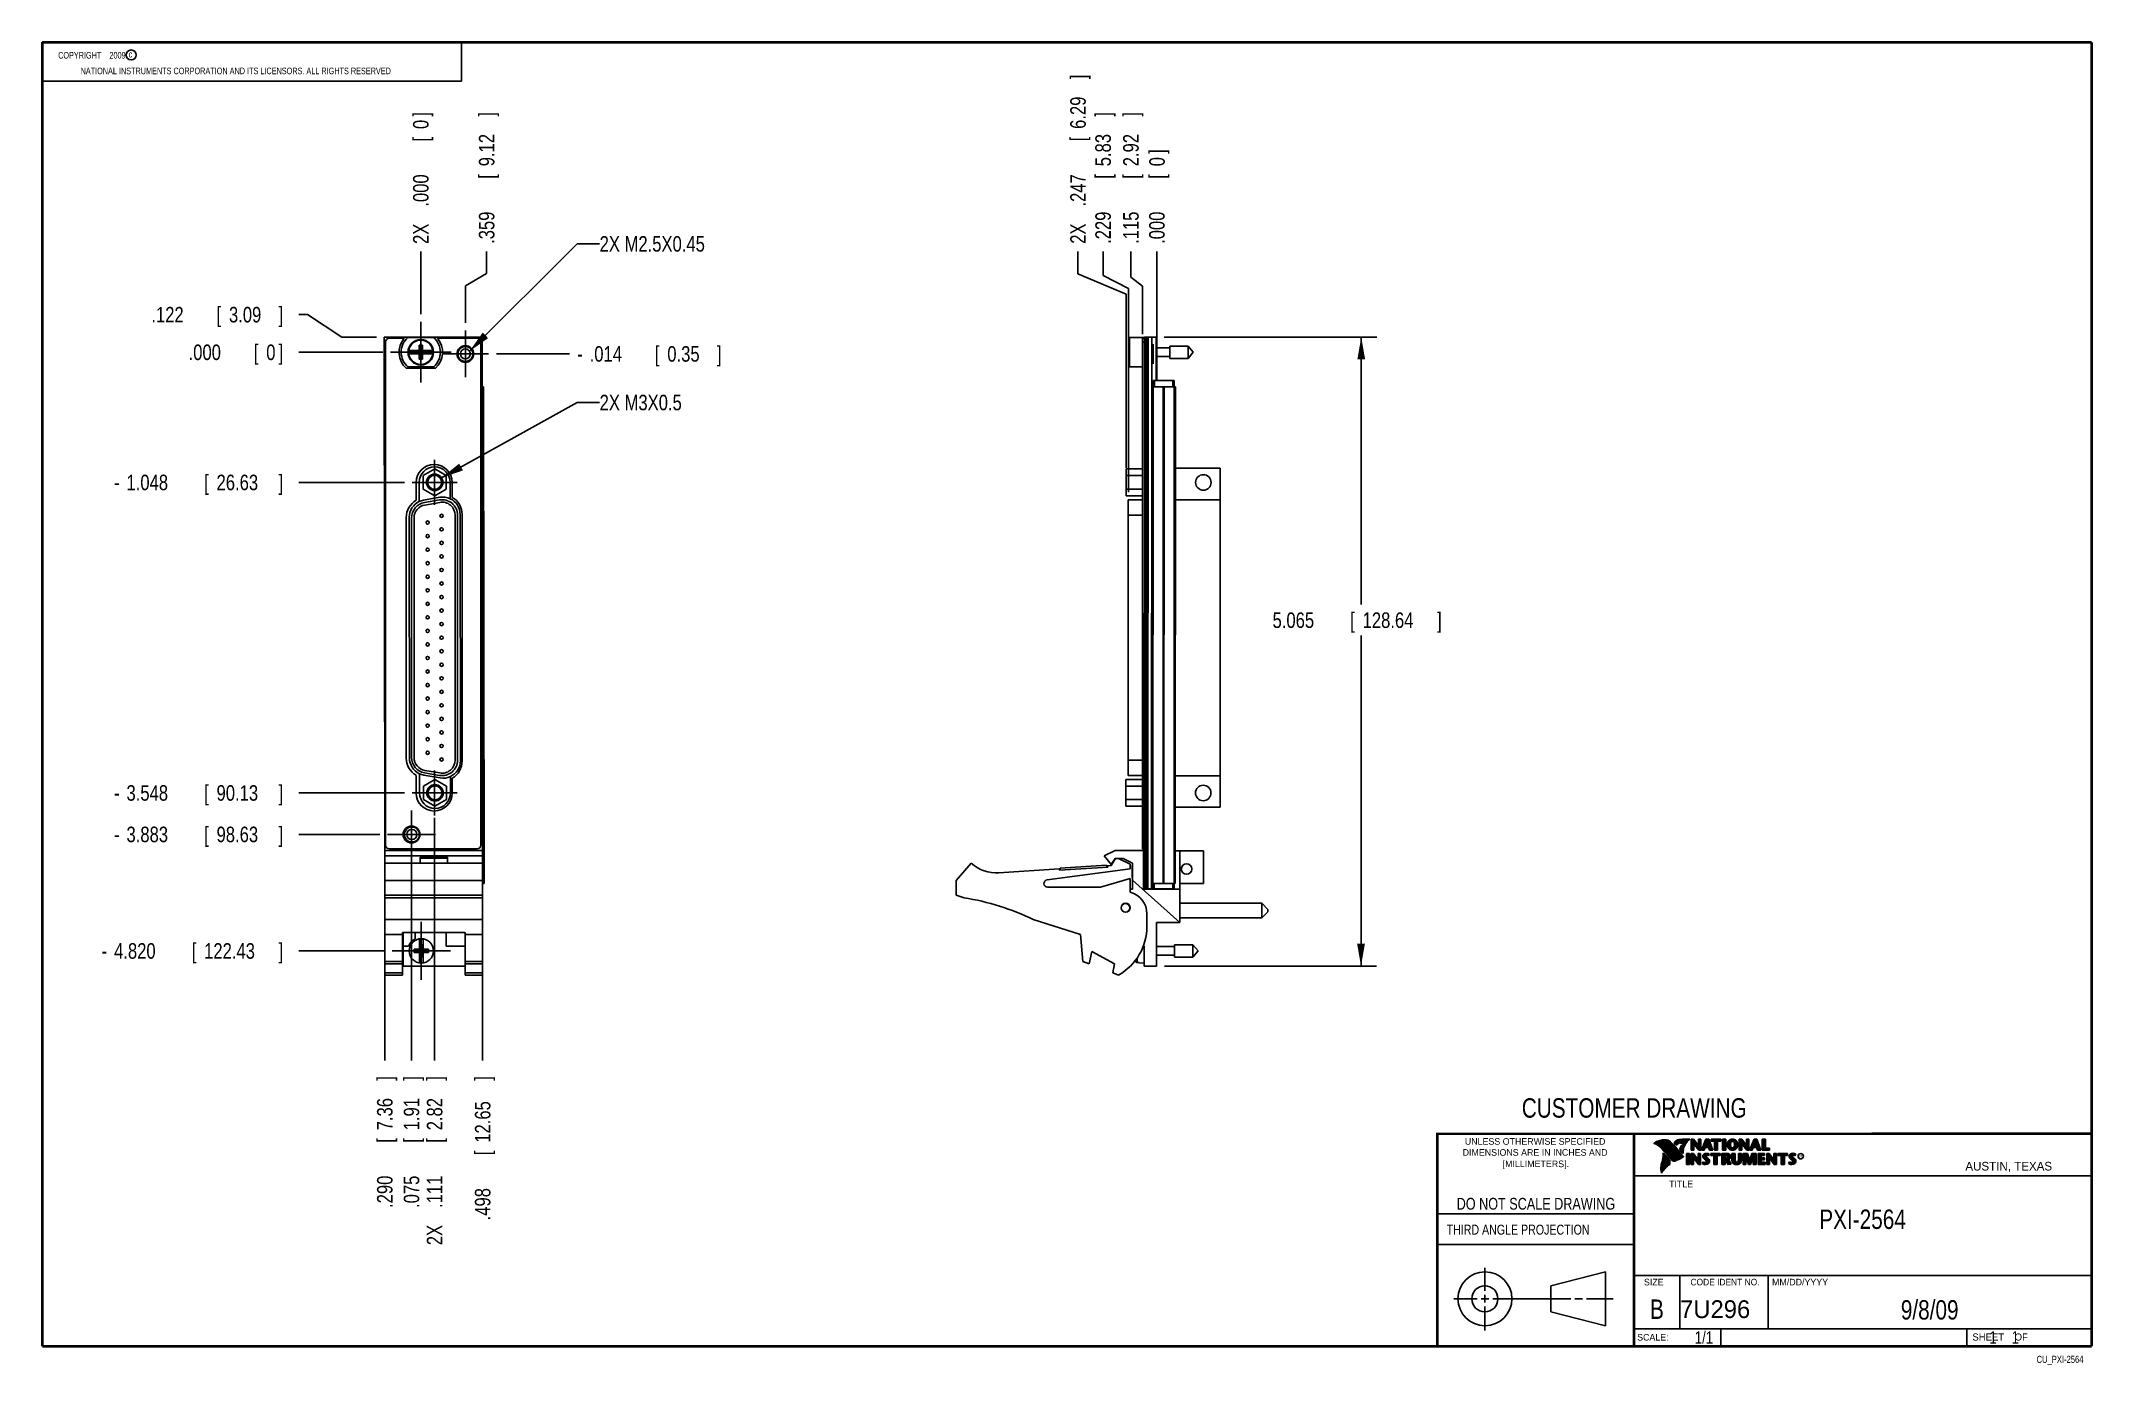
# Model space of a CAD drawing. Header units: inches. Extents: x 0.2 to 16.8, y 0.1 to 10.8.
import ezdxf
from ezdxf.enums import TextEntityAlignment as Align

# ---------------------------------------------------------------- set-up
doc = ezdxf.new("R2010")
doc.units = ezdxf.units.IN
doc.header["$LTSCALE"] = 0.935
doc.header["$MEASUREMENT"] = 0
doc.linetypes.add('CENTER', pattern=[0.6, 0.375, -0.075, 0.075, -0.075])
doc.layers.get('0').update_dxf_attribs({"linetype": 'CONTINUOUS'})
for name, color, linetype in [('DEFAULT_1', 7, 'CENTER'), ('DETAIL', 7, 'CONTINUOUS'), ('DIMENSIONS', 7, 'CONTINUOUS')]:
    doc.layers.add(name, color=color, linetype=linetype)
doc.styles.get("Standard").update_dxf_attribs({"font": 'txt', "width": 0.8})
doc.dimstyles.get("Standard").update_dxf_attribs({"dimtxt": 0.125, "dimasz": 0.18, "dimexe": 0.18, "dimexo": 0.0625, "dimgap": 0.09, "dimtad": 0, "dimtih": 1, "dimtoh": 1, "dimdec": 3, "dimzin": 4, "dimdsep": 46, "dimtxsty": 'STANDARD', "dimblk": '_FILLED', "dimblk1": '_FILLED', "dimblk2": '_FILLED', "dimcen": 0.09, "dimadec": 0, "dimazin": 0, "dimtol": 1, "dimtp": 0.01, "dimtm": 0.01, "dimtfac": 1, "dimtdec": 3, "dimtofl": 0, "dimtmove": 0, "dimatfit": 3, "dimldrblk": '_FILLED', "dimfxl": 1, "dimtolj": 1, "dimtzin": 4, "dimarcsym": 0})

msp = doc.modelspace()

# ---------------------------------------------------------------- texts
at = {"color": 2, "linetype": 'CONTINUOUS', "width": 0.8}
for s, height, p in [('c', 0.053, (0.946, 10.6363)), ('NATIONAL INSTRUMENTS CORPORATION AND ITS LICENSORS. ALL RIGHTS RESERVED', 0.053, (0.5583, 10.5016)), ('THIRD ANGLE PROJECTION', 0.08, (11.5564, 1.1584))]:
    msp.add_text(s, height=height, dxfattribs=at).set_placement(p)
at = {"color": 7, "linetype": 'CONTINUOUS', "width": 0.8}
for s, height, p in [('CUSTOMER DRAWING', 0.15625, (13.0668, 2.1001)), ('DO NOT SCALE DRAWING', 0.095, (12.2754, 1.3592)), ('B', 0.1562, (13.2497, 0.4798))]:
    msp.add_text(s, height=height, dxfattribs=at).set_placement(p, align=Align.CENTER)
at = {"color": 2, "linetype": 'CONTINUOUS'}
for s, p in [('DIMENSIONS ARE IN INCHES AND', (12.2688, 1.7933)), ('UNLESS OTHERWISE SPECIFIED', (12.2688, 1.8819)), ('[MILLIMETERS].', (12.2746, 1.7015))]:
    msp.add_text(s, height=0.053254, dxfattribs=at).set_placement(p, align=Align.CENTER)
for s, height, p in [('R', 0.0217, (14.3971, 1.7782)), ('AUSTIN, TEXAS', 0.069617, (15.7327, 1.6745)), ('TITLE', 0.05325, (13.3474, 1.5397)), ('SIZE', 0.05325, (13.1451, 0.7494)), ('MM/DD/YYYY', 0.05325, (14.1765, 0.7494)), ('SCALE:', 0.05325, (13.0904, 0.3053)), ('SHEET    OF', 0.057262, (15.7892, 0.3052))]:
    msp.add_text(s, height=height, dxfattribs=at).set_placement(p)
at = {"color": 2, "linetype": 'CONTINUOUS', "width": 0.95}
msp.add_text('CODE IDENT NO.', height=0.053254, dxfattribs=at).set_placement((13.7978, 0.7494), align=Align.CENTER)
at = {"color": 7, "linetype": 'CONTINUOUS'}
msp.add_text('7U296', height=0.14316, dxfattribs=at).set_placement((13.4363, 0.4866))
at = {"color": 7, "linetype": 'CONTINUOUS', "width": 0.8}
msp.add_text('1/1', height=0.1, dxfattribs=at).set_placement((13.7025, 0.2805), align=Align.RIGHT)
at = {"color": 2, "linetype": 'CONTINUOUS', "width": 0.8}
msp.add_text('CU_PXI-2564', height=0.057262, dxfattribs=at).set_placement((16.6837, 0.1254), align=Align.RIGHT)
at = {"color": 2, "linetype": 'CONTINUOUS', "insert": (0.3125, 10.6805), "char_height": 0.053, "width": 0.8904, "attachment_point": 1}
msp.add_mtext('    COPYRIGHT    2009', dxfattribs=at)
at = {"color": 7, "linetype": 'CONTINUOUS'}
for s, insert, char_height, width, attachment_point in [('PXI-2564\\P ', (14.9051, 1.3603), 0.15625, 1, 2), ('9/8/09 ', (15.4455, 0.6307), 0.15625, 0.875, 2), ('    1    1', (15.8075, 0.3805), 0.1, 0.8, 1)]:
    msp.add_mtext(s, dxfattribs=dict(at, insert=insert, char_height=char_height, width=width, attachment_point=attachment_point))
at = {"layer": 'DETAIL', "color": 2, "linetype": 'CONTINUOUS', "width": 0.8}
for s, p in [('2X M2.5X0.45', (4.7372, 9.073)), ('2X M3X0.5', (4.7372, 7.7956))]:
    msp.add_text(s, height=0.125, dxfattribs=at).set_placement(p)

# ---------------------------------------------------------------- blocks, each defined once
blk = doc.blocks.new('_FILLED')
at = {"color": 0, "linetype": 'BYBLOCK'}
blk.add_solid([(0, 0), (-1, 0.174), (-1, -0.174)], dxfattribs=at)
blk = doc.blocks.new('*D0')
at = {"layer": 'DIMENSIONS', "color": 2, "linetype": 'CONTINUOUS'}
for p, q in [((9.281, 8.385), (10.994, 8.385)), ((10.869, 8.385), (10.868, 6.231)), ((10.867, 3.32), (10.868, 5.981)), ((9.284, 3.321), (10.992, 3.32))]:
    blk.add_line(p, q, dxfattribs=at)
at = {"layer": 'DIMENSIONS', "color": 2, "linetype": 'CONTINUOUS', "xscale": 0.18, "yscale": 0.18, "zscale": 0.18}
for p, rotation in [((10.869, 8.385), 89.976858), ((10.867, 3.32), 269.976858)]:
    blk.add_blockref('_FILLED', p, dxfattribs=dict(at, rotation=rotation))
at = {"layer": 'DIMENSIONS', "color": 2, "linetype": 'CONTINUOUS', "width": 0.8}
for s, p in [('5.065', (10.155, 6.043)), ('[', (10.78, 6.043)), ('128.64', (10.88, 6.043)), (']', (11.48, 6.043))]:
    blk.add_text(s, height=0.125, dxfattribs=at).set_placement(p)
blk = doc.blocks.new('*D1')
at = {"layer": 'DIMENSIONS', "color": 2, "linetype": 'CONTINUOUS'}
blk.add_line((9.224, 8.256), (9.224, 9.073), dxfattribs=at)
at = {"layer": 'DIMENSIONS', "color": 2, "linetype": 'CONTINUOUS', "width": 0.8}
for s, p in [(']', (9.287, 9.86)), ('0', (9.287, 9.76)), ('[', (9.287, 9.66)), ('.000', (9.286, 9.135))]:
    blk.add_text(s, height=0.125, rotation=89.9769, dxfattribs=at).set_placement(p)
blk = doc.blocks.new('*D2')
at = {"layer": 'DIMENSIONS', "color": 2, "linetype": 'CONTINUOUS'}
for p, q in [((9.014, 8.867), (9.014, 9.073)), ((9.109, 8.795), (9.014, 8.867)), ((9.109, 8.408), (9.109, 8.795))]:
    blk.add_line(p, q, dxfattribs=at)
at = {"layer": 'DIMENSIONS', "color": 2, "linetype": 'CONTINUOUS', "width": 0.8}
for s, p in [(']', (9.077, 10.16)), ('2.92', (9.077, 9.76)), ('[', (9.077, 9.66)), ('.115', (9.077, 9.135))]:
    blk.add_text(s, height=0.125, rotation=89.9769, dxfattribs=at).set_placement(p)
blk = doc.blocks.new('*D3')
at = {"layer": 'DIMENSIONS', "color": 2, "linetype": 'CONTINUOUS'}
for p, q in [((8.588, 8.895), (8.588, 9.073)), ((8.976, 8.73), (8.588, 8.895)), ((8.976, 7.332), (8.976, 8.73))]:
    blk.add_line(p, q, dxfattribs=at)
at = {"layer": 'DIMENSIONS', "color": 2, "linetype": 'CONTINUOUS', "width": 0.8}
for s, p in [(']', (8.652, 10.461)), ('6.29', (8.651, 10.061)), ('[', (8.651, 9.961)), ('.247', (8.651, 9.436)), ('2X ', (8.651, 9.136))]:
    blk.add_text(s, height=0.125, rotation=89.9769, dxfattribs=at).set_placement(p)
blk = doc.blocks.new('*D4')
at = {"layer": 'DIMENSIONS', "color": 2, "linetype": 'CONTINUOUS'}
blk.add_line((2.991, 8.263), (2.316, 8.263), dxfattribs=at)
at = {"layer": 'DIMENSIONS', "color": 2, "linetype": 'CONTINUOUS', "width": 0.8}
for s, p in [('.000', (1.428, 8.2)), ('[', (1.953, 8.2)), ('0', (2.053, 8.2)), (']', (2.153, 8.2))]:
    blk.add_text(s, height=0.125, dxfattribs=at).set_placement(p)
blk = doc.blocks.new('*D5')
at = {"layer": 'DIMENSIONS', "color": 2, "linetype": 'CONTINUOUS'}
for p, q in [((2.386, 8.566), (2.316, 8.566)), ((2.661, 8.385), (2.386, 8.566)), ((2.941, 8.385), (2.661, 8.385))]:
    blk.add_line(p, q, dxfattribs=at)
at = {"layer": 'DIMENSIONS', "color": 2, "linetype": 'CONTINUOUS', "width": 0.8}
for s, p in [('.122', (1.128, 8.503)), ('[', (1.653, 8.503)), ('3.09', (1.753, 8.503)), (']', (2.153, 8.503))]:
    blk.add_text(s, height=0.125, dxfattribs=at).set_placement(p)
blk = doc.blocks.new('*D6')
at = {"layer": 'DIMENSIONS', "color": 2, "linetype": 'CONTINUOUS'}
blk.add_line((3.906, 8.249), (4.495, 8.249), dxfattribs=at)
at = {"layer": 'DIMENSIONS', "color": 2, "linetype": 'CONTINUOUS', "width": 0.8}
for s, p in [('.014', (4.657, 8.187)), ('[', (5.182, 8.187)), ('0.35', (5.282, 8.187)), (']', (5.682, 8.187)), ('-', (4.557, 8.187))]:
    blk.add_text(s, height=0.125, dxfattribs=at).set_placement(p)
blk = doc.blocks.new('*D7')
at = {"layer": 'DIMENSIONS', "color": 2, "linetype": 'CONTINUOUS'}
blk.add_line((3.165, 7.215), (2.316, 7.215), dxfattribs=at)
at = {"layer": 'DIMENSIONS', "color": 2, "linetype": 'CONTINUOUS', "width": 0.8}
for s, p in [('1.048', (0.928, 7.152)), ('[', (1.553, 7.152)), ('26.63', (1.653, 7.152)), (']', (2.153, 7.152)), ('-', (0.828, 7.152))]:
    blk.add_text(s, height=0.125, dxfattribs=at).set_placement(p)
blk = doc.blocks.new('*D8')
at = {"layer": 'DIMENSIONS', "color": 2, "linetype": 'CONTINUOUS'}
blk.add_line((3.165, 4.715), (2.316, 4.715), dxfattribs=at)
at = {"layer": 'DIMENSIONS', "color": 2, "linetype": 'CONTINUOUS', "width": 0.8}
for s, p in [('-', (0.828, 4.652)), ('3.548', (0.928, 4.652)), ('[', (1.553, 4.652)), ('90.13', (1.653, 4.652)), (']', (2.153, 4.652))]:
    blk.add_text(s, height=0.125, dxfattribs=at).set_placement(p)
blk = doc.blocks.new('*D9')
at = {"layer": 'DIMENSIONS', "color": 2, "linetype": 'CONTINUOUS'}
blk.add_line((2.967, 4.38), (2.316, 4.38), dxfattribs=at)
at = {"layer": 'DIMENSIONS', "color": 2, "linetype": 'CONTINUOUS', "width": 0.8}
for s, p in [('-', (0.828, 4.318)), ('3.883', (0.928, 4.318)), ('[', (1.553, 4.318)), ('98.63', (1.653, 4.318)), (']', (2.153, 4.318))]:
    blk.add_text(s, height=0.125, dxfattribs=at).set_placement(p)
blk = doc.blocks.new('*D10')
at = {"layer": 'DIMENSIONS', "color": 2, "linetype": 'CONTINUOUS'}
blk.add_line((3.005, 3.443), (2.316, 3.443), dxfattribs=at)
at = {"layer": 'DIMENSIONS', "color": 2, "linetype": 'CONTINUOUS', "width": 0.8}
for s, p in [('4.820', (0.828, 3.38)), ('[', (1.453, 3.38)), ('122.43', (1.553, 3.38)), (']', (2.153, 3.38)), ('-', (0.728, 3.38))]:
    blk.add_text(s, height=0.125, dxfattribs=at).set_placement(p)
blk = doc.blocks.new('*D11')
at = {"layer": 'DIMENSIONS', "color": 2, "linetype": 'CONTINUOUS'}
blk.add_line((3.297, 8.569), (3.297, 9.073), dxfattribs=at)
at = {"layer": 'DIMENSIONS', "color": 2, "linetype": 'CONTINUOUS', "width": 0.8}
for s, p in [(']', (3.36, 10.16)), ('0', (3.36, 10.06)), ('[', (3.36, 9.96)), ('.000', (3.36, 9.435)), ('2X ', (3.36, 9.135))]:
    blk.add_text(s, height=0.125, rotation=90, dxfattribs=at).set_placement(p)
blk = doc.blocks.new('*D12')
at = {"layer": 'DIMENSIONS', "color": 2, "linetype": 'CONTINUOUS'}
blk.add_line((3.408, 4.515), (3.408, 2.56), dxfattribs=at)
at = {"layer": 'DIMENSIONS', "color": 2, "linetype": 'CONTINUOUS', "width": 0.8}
for s, p in [(']', (3.471, 2.398)), ('2.82', (3.471, 1.998)), ('[', (3.471, 1.898)), ('.111', (3.471, 1.373)), ('2X ', (3.471, 1.073))]:
    blk.add_text(s, height=0.125, rotation=90, dxfattribs=at).set_placement(p)
blk = doc.blocks.new('*D13')
at = {"layer": 'DIMENSIONS', "color": 2, "linetype": 'CONTINUOUS'}
for p, q in [((3.827, 8.896), (3.827, 9.073)), ((3.656, 8.798), (3.827, 8.896)), ((3.656, 8.499), (3.656, 8.798))]:
    blk.add_line(p, q, dxfattribs=at)
at = {"layer": 'DIMENSIONS', "color": 2, "linetype": 'CONTINUOUS', "width": 0.8}
for s, p in [(']', (3.89, 10.16)), ('9.12', (3.89, 9.76)), ('[', (3.89, 9.66)), ('.359', (3.89, 9.135))]:
    blk.add_text(s, height=0.125, rotation=90, dxfattribs=at).set_placement(p)
blk = doc.blocks.new('*D14')
at = {"layer": 'DIMENSIONS', "color": 2, "linetype": 'CONTINUOUS'}
blk.add_line((3.222, 4.51), (3.222, 2.56), dxfattribs=at)
at = {"layer": 'DIMENSIONS', "color": 2, "linetype": 'CONTINUOUS', "width": 0.8}
for s, p in [(']', (3.285, 2.398)), ('1.91', (3.285, 1.998)), ('[', (3.285, 1.898)), ('.075', (3.285, 1.373))]:
    blk.add_text(s, height=0.125, rotation=90, dxfattribs=at).set_placement(p)
blk = doc.blocks.new('*D15')
at = {"layer": 'DIMENSIONS', "color": 2, "linetype": 'CONTINUOUS'}
blk.add_line((3.007, 4.074), (3.007, 2.56), dxfattribs=at)
at = {"layer": 'DIMENSIONS', "color": 2, "linetype": 'CONTINUOUS', "width": 0.8}
for s, p in [(']', (3.07, 2.398)), ('7.36', (3.07, 1.998)), ('[', (3.07, 1.898)), ('.290', (3.07, 1.373))]:
    blk.add_text(s, height=0.125, rotation=90, dxfattribs=at).set_placement(p)
blk = doc.blocks.new('*D16')
at = {"layer": 'DIMENSIONS', "color": 2, "linetype": 'CONTINUOUS'}
blk.add_line((3.795, 3.513), (3.795, 2.56), dxfattribs=at)
at = {"layer": 'DIMENSIONS', "color": 2, "linetype": 'CONTINUOUS', "width": 0.8}
for s, p in [(']', (3.858, 2.398)), ('12.65', (3.858, 1.898)), ('[', (3.858, 1.798)), ('.498', (3.858, 1.273))]:
    blk.add_text(s, height=0.125, rotation=90, dxfattribs=at).set_placement(p)
blk = doc.blocks.new('*D17')
at = {"layer": 'DIMENSIONS', "color": 2, "linetype": 'CONTINUOUS'}
for p, q in [((8.79, 8.88), (8.79, 9.073)), ((8.994, 8.776), (8.79, 8.88)), ((8.994, 7.136), (8.994, 8.776))]:
    blk.add_line(p, q, dxfattribs=at)
at = {"layer": 'DIMENSIONS', "color": 2, "linetype": 'CONTINUOUS', "width": 0.8}
for s, p in [(']', (8.853, 10.16)), ('5.83', (8.853, 9.76)), ('[', (8.853, 9.66)), ('.229', (8.853, 9.135))]:
    blk.add_text(s, height=0.125, rotation=89.9769, dxfattribs=at).set_placement(p)

# ---------------------------------------------------------------- dimensions: what is measured, and where the dimension line sits
at = {"layer": 'DIMENSIONS', "color": 2, "linetype": 'CONTINUOUS'}
for feature_location, offset, dtype, origin, picture, middle in [((8.9757, 7.3317), (-0.3872, 1.7414), 0, (9.2235, 8.194), '*D3', (8.5888, 9.8481)), ((3.2972773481, 8.5689951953), (0, 0.5039824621), 1, (3.2972773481, 8.5064951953), '*D11', (3.2972773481, 9.6979776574)), ((3.6563, 8.4993), (0.1708, 0.5736), 0, (3.2973, 8.5065), '*D13', (3.8271, 9.698)), ((8.99361, 7.1363), (-0.20357, 1.93668), 0, (9.22357, 8.32884), '*D17', (8.7903, 9.69798)), ((9.1086, 8.4075), (-0.09444, 0.66551), 0, (9.22351, 8.19397), '*D2', (9.01441, 9.69802)), ((9.2235378, 8.25647216), (0.00032979, 0.8165055), 0, (9.22351256, 8.19397217), '*D1', (9.22405945, 9.54797762)), ((2.9407, 8.3847), (-0.625, 0.1809), 0, (3.0538, 8.263), '*D5', (1.6907, 8.5656)), ((3.4084, 4.5152), (0, -1.9548), 1, (3.2973, 8.5065), '*D12', (3.4084, 1.7854)), ((3.0049, 3.4428), (-0.6893, 0), 0, (3.0538, 8.263), '*D10', (1.4907, 3.4428)), ((3.16491, 7.21455), (-0.84925, 0), 0, (3.05378, 8.263), '*D7', (1.54066, 7.21455)), ((3.16491, 4.71455), (-0.84925, 0), 0, (3.05378, 8.263), '*D8', (1.54066, 4.71455)), ((2.9673, 4.38), (-0.6516, 0), 0, (3.0538, 8.263), '*D9', (1.5407, 4.38)), ((2.9912772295, 8.2629950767), (-0.6756198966, 0), 0, (3.0537772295, 8.2629950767), '*D4', (1.8406573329, 8.2629950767)), ((3.0074, 4.0744), (0, -1.514), 1, (3.2973, 8.263), '*D15', (3.0074, 1.9354)), ((3.2223, 4.51), (0, -1.9496), 1, (3.2973, 8.263), '*D14', (3.2223, 1.9354)), ((3.9063, 8.2493), (0.5884, 0), 0, (3.2973, 8.263), '*D6', (5.1697, 8.2493)), ((3.7954, 3.5125), (0, -0.9521), 1, (3.2973, 8.263), '*D16', (3.7954, 1.8854))]:
    dim = msp.add_ordinate_dim(feature_location=feature_location, offset=offset, dtype=dtype, origin=origin, dimstyle='Standard', dxfattribs=at)
    dim.commit()
    dim.dimension.update_dxf_attribs({"geometry": picture, "text_midpoint": middle})
dim = msp.add_linear_dim(base=(10.8686, 8.3847), p1=(9.284, 3.3207), p2=(9.2811, 8.3854), angle=89.97686, dimstyle='Standard', dxfattribs=at)
dim.commit()
dim.dimension.update_dxf_attribs({"geometry": '*D0', "text_midpoint": (10.8677, 6.1056), "dimtype": 160})

# ---------------------------------------------------------------- linework, layer by layer
at = {"color": 2, "linetype": 'CONTINUOUS'}
for p, q in [((0.25, 10.7586), (3.625, 10.7586)), ((0.25, 10.7586), (0.25, 10.4456)), ((3.625, 10.7586), (3.625, 10.4456)), ((0.25, 10.4456), (3.625, 10.4456)), ((13.0652, 1.9695), (16.745, 1.9695)), ((13.0652, 1.9695), (13.0652, 0.2605)), ((13.2311, 1.8934), (13.2311, 1.8949)), ((13.2347, 1.8921), (13.2347, 1.8972)), ((13.2382, 1.8907), (13.2382, 1.8994)), ((13.2418, 1.8892), (13.2418, 1.9015)), ((13.2453, 1.8876), (13.2453, 1.9035)), ((13.2489, 1.8858), (13.2489, 1.9054)), ((13.2524, 1.8839), (13.2524, 1.9069)), ((13.256, 1.8818), (13.256, 1.9084)), ((13.2596, 1.8796), (13.2596, 1.9098)), ((13.2631, 1.8772), (13.2631, 1.9111)), ((13.2667, 1.8747), (13.2667, 1.9124)), ((13.2702, 1.872), (13.2702, 1.9135)), ((13.2738, 1.869), (13.2738, 1.9146)), ((13.2773, 1.8658), (13.2773, 1.9155)), ((13.2809, 1.8624), (13.2809, 1.9164)), ((13.2844, 1.8587), (13.2844, 1.9173)), ((13.288, 1.8549), (13.288, 1.9181)), ((13.2915, 1.851), (13.2915, 1.9188)), ((13.2951, 1.8471), (13.2951, 1.9194)), ((13.2987, 1.8431), (13.2987, 1.9198)), ((13.3022, 1.8391), (13.3022, 1.92)), ((13.3058, 1.8351), (13.3058, 1.9201)), ((13.3093, 1.8311), (13.3093, 1.9201)), ((13.3129, 1.827), (13.3129, 1.9199)), ((13.3164, 1.8229), (13.3164, 1.9196)), ((13.32, 1.8188), (13.32, 1.9192)), ((13.3235, 1.8146), (13.3235, 1.9186)), ((13.3271, 1.8104), (13.3271, 1.9179)), ((13.3306, 1.8062), (13.3306, 1.9172)), ((13.3342, 1.802), (13.3342, 1.9163)), ((13.3378, 1.7978), (13.3378, 1.9151)), ((13.3413, 1.7937), (13.3413, 1.9138)), ((13.3449, 1.7897), (13.3449, 1.9122)), ((13.3484, 1.7856), (13.3484, 1.9103)), ((13.352, 1.7817), (13.352, 1.9081)), ((13.3555, 1.7778), (13.3555, 1.9055)), ((13.3591, 1.7739), (13.3591, 1.9026)), ((13.3626, 1.7701), (13.3626, 1.8991)), ((13.3662, 1.7663), (13.3662, 1.8952)), ((13.3697, 1.7625), (13.3697, 1.8915)), ((13.3733, 1.7588), (13.3733, 1.8878)), ((13.3769, 1.7556), (13.3769, 1.8841)), ((13.3804, 1.7529), (13.3804, 1.8803)), ((13.384, 1.7512), (13.384, 1.8766)), ((13.3875, 1.7509), (13.3875, 1.8728)), ((13.4022, 1.878), (13.3901, 1.8922)), ((13.3911, 1.7518), (13.3911, 1.8691)), ((13.4029, 1.881), (13.3927, 1.893)), ((13.3946, 1.8908), (13.3946, 1.8999)), ((13.3946, 1.7533), (13.3946, 1.8653)), ((13.3982, 1.8866), (13.3982, 1.9062)), ((13.3982, 1.7548), (13.3982, 1.8615)), ((13.4017, 1.8824), (13.4017, 1.9101)), ((13.4017, 1.7563), (13.4017, 1.8574)), ((13.4053, 1.8823), (13.4053, 1.9129)), ((13.4053, 1.7578), (13.4053, 1.8531)), ((13.4088, 1.8844), (13.4088, 1.915)), ((13.4088, 1.7593), (13.4088, 1.8488)), ((13.4124, 1.887), (13.4124, 1.9167)), ((13.4124, 1.7609), (13.4124, 1.8445)), ((13.4159, 1.89), (13.4159, 1.9182)), ((13.4159, 1.7625), (13.4159, 1.8402)), ((13.4195, 1.8937), (13.4195, 1.9193)), ((13.4195, 1.7641), (13.4195, 1.8359)), ((13.4231, 1.8964), (13.4231, 1.9203)), ((13.4231, 1.7657), (13.4231, 1.8316)), ((13.4266, 1.8982), (13.4266, 1.9209)), ((13.4266, 1.7674), (13.4266, 1.8273)), ((13.4302, 1.8995), (13.4302, 1.9214)), ((13.4302, 1.7691), (13.4302, 1.823)), ((13.4414, 1.8328), (13.4319, 1.8437)), ((13.4337, 1.8997), (13.4337, 1.922)), ((13.4337, 1.7708), (13.4337, 1.8187)), ((13.4433, 1.8344), (13.4349, 1.844)), ((13.4373, 1.8991), (13.4373, 1.9224)), ((13.4373, 1.8413), (13.4373, 1.8491)), ((13.4408, 1.898), (13.4408, 1.9228)), ((13.4408, 1.8372), (13.4408, 1.8572)), ((13.4444, 1.8972), (13.4444, 1.9231)), ((13.4444, 1.8331), (13.4444, 1.8665)), ((13.4479, 1.8969), (13.4479, 1.9234)), ((13.4479, 1.8288), (13.4479, 1.873)), ((13.4515, 1.8966), (13.4515, 1.9236)), ((13.4515, 1.8247), (13.4515, 1.8764)), ((13.4529, 1.9261), (13.5132, 1.9271)), ((13.453, 1.9236), (13.5067, 1.9245)), ((13.455, 1.8965), (13.455, 1.9237)), ((13.455, 1.8207), (13.455, 1.878)), ((13.4586, 1.8964), (13.4586, 1.9237)), ((13.4586, 1.8303), (13.4586, 1.879)), ((13.4622, 1.8957), (13.4622, 1.9238)), ((13.4622, 1.8535), (13.4622, 1.8795)), ((13.4657, 1.8935), (13.4657, 1.9238)), ((13.4657, 1.8636), (13.4657, 1.8798)), ((13.4693, 1.872), (13.4693, 1.9239)), ((13.4728, 1.8794), (13.4728, 1.9239)), ((13.4764, 1.8859), (13.4764, 1.924)), ((13.4799, 1.8919), (13.4799, 1.924)), ((13.4835, 1.8973), (13.4835, 1.9241)), ((13.487, 1.9023), (13.487, 1.9242)), ((13.4906, 1.9069), (13.4906, 1.9242)), ((13.4941, 1.9112), (13.4941, 1.9243)), ((13.4977, 1.9153), (13.4977, 1.9243)), ((13.5013, 1.9191), (13.5013, 1.9244)), ((13.5261, 1.9263), (13.5451, 1.9263)), ((13.5261, 1.839), (13.5261, 1.9263)), ((13.5466, 1.839), (13.5261, 1.839)), ((13.5286, 1.9237), (13.5439, 1.9237)), ((13.5286, 1.8415), (13.5286, 1.9237)), ((13.5441, 1.8415), (13.5286, 1.8415)), ((13.5332, 1.8415), (13.5332, 1.9237)), ((13.5367, 1.8415), (13.5367, 1.9237)), ((13.5402, 1.8415), (13.5402, 1.9237)), ((13.5441, 1.8976), (13.5437, 1.9237)), ((13.5439, 1.9237), (13.5854, 1.869)), ((13.5873, 1.8415), (13.5441, 1.8976)), ((13.5441, 1.8976), (13.5441, 1.8415)), ((13.5451, 1.9263), (13.5829, 1.8765)), ((13.586, 1.839), (13.5466, 1.8902)), ((13.5466, 1.8902), (13.5466, 1.839)), ((13.5471, 1.8936), (13.5471, 1.9194)), ((13.5506, 1.8891), (13.5506, 1.9149)), ((13.5541, 1.8846), (13.5541, 1.9103)), ((13.5576, 1.8801), (13.5576, 1.9057)), ((13.561, 1.8756), (13.561, 1.9011)), ((13.5645, 1.8711), (13.5645, 1.8965)), ((13.568, 1.8665), (13.568, 1.8919)), ((13.5715, 1.862), (13.5715, 1.8874)), ((13.575, 1.8575), (13.575, 1.8828)), ((13.5784, 1.853), (13.5784, 1.8782)), ((13.5819, 1.8485), (13.5819, 1.8736)), ((13.5829, 1.9263), (13.6036, 1.9263)), ((13.5829, 1.8765), (13.5829, 1.9263)), ((13.5854, 1.9237), (13.6011, 1.9237)), ((13.5854, 1.869), (13.5854, 1.9237)), ((13.5854, 1.844), (13.5854, 1.869)), ((13.6036, 1.839), (13.586, 1.839)), ((13.6011, 1.8415), (13.5873, 1.8415)), ((13.5889, 1.8415), (13.5889, 1.9237)), ((13.5923, 1.8415), (13.5923, 1.9237)), ((13.5958, 1.8415), (13.5958, 1.9237)), ((13.5993, 1.8415), (13.5993, 1.9237)), ((13.6011, 1.9237), (13.6011, 1.8415)), ((13.6036, 1.9263), (13.6036, 1.839)), ((13.6088, 1.839), (13.6444, 1.9262)), ((13.6294, 1.839), (13.6088, 1.839)), ((13.6125, 1.8415), (13.6461, 1.9237)), ((13.6277, 1.8415), (13.6125, 1.8415)), ((13.6167, 1.8415), (13.6167, 1.8516)), ((13.6201, 1.8415), (13.6201, 1.8601)), ((13.6236, 1.8415), (13.6236, 1.8686)), ((13.6271, 1.8415), (13.6271, 1.8771)), ((13.6361, 1.8623), (13.6277, 1.8415)), ((13.6378, 1.8598), (13.6294, 1.839)), ((13.6306, 1.8486), (13.6306, 1.8857)), ((13.634, 1.8573), (13.634, 1.8942)), ((13.6665, 1.8623), (13.6361, 1.8623)), ((13.6375, 1.8623), (13.6375, 1.9027)), ((13.6647, 1.8598), (13.6378, 1.8598)), ((13.6388, 1.8711), (13.65, 1.9073)), ((13.6639, 1.8711), (13.6388, 1.8711)), ((13.641, 1.8781), (13.641, 1.9112)), ((13.641, 1.8623), (13.641, 1.8711)), ((13.6423, 1.8736), (13.6519, 1.9048)), ((13.6606, 1.8736), (13.6423, 1.8736)), ((13.6444, 1.9262), (13.6664, 1.9262)), ((13.6445, 1.8893), (13.6445, 1.9197)), ((13.6445, 1.8623), (13.6445, 1.8711)), ((13.6461, 1.9237), (13.6647, 1.9237)), ((13.6479, 1.9006), (13.6479, 1.9237)), ((13.6479, 1.8623), (13.6479, 1.8711)), ((13.65, 1.9073), (13.6541, 1.9073)), ((13.6514, 1.9073), (13.6514, 1.9237)), ((13.6514, 1.8623), (13.6514, 1.8711)), ((13.6519, 1.9048), (13.6521, 1.9048)), ((13.6521, 1.9048), (13.6606, 1.8736)), ((13.6541, 1.9073), (13.6639, 1.8711)), ((13.6549, 1.9043), (13.6549, 1.9237)), ((13.6549, 1.8623), (13.6549, 1.8711)), ((13.6584, 1.8915), (13.6584, 1.9237)), ((13.6584, 1.8623), (13.6584, 1.8711)), ((13.6618, 1.8787), (13.6618, 1.9237)), ((13.6618, 1.8623), (13.6618, 1.8711)), ((13.6647, 1.9237), (13.6959, 1.8415)), ((13.6717, 1.839), (13.6647, 1.8598)), ((13.6653, 1.8623), (13.6653, 1.922)), ((13.6664, 1.9262), (13.6995, 1.839)), ((13.6735, 1.8415), (13.6665, 1.8623)), ((13.6688, 1.8555), (13.6688, 1.9128)), ((13.6995, 1.839), (13.6717, 1.839)), ((13.6723, 1.8452), (13.6723, 1.9037)), ((13.6959, 1.8415), (13.6735, 1.8415)), ((13.6757, 1.8415), (13.6757, 1.8945)), ((13.6792, 1.8415), (13.6792, 1.8854)), ((13.6827, 1.8415), (13.6827, 1.8762)), ((13.6862, 1.8415), (13.6862, 1.8671)), ((13.6866, 1.9262), (13.7634, 1.9262)), ((13.6866, 1.9099), (13.6866, 1.9262)), ((13.7118, 1.9099), (13.6866, 1.9099)), ((13.6891, 1.9237), (13.7609, 1.9237)), ((13.6891, 1.9125), (13.6891, 1.9237)), ((13.7143, 1.9125), (13.6891, 1.9125)), ((13.6896, 1.8415), (13.6896, 1.8579)), ((13.6931, 1.9125), (13.6931, 1.9237)), ((13.6931, 1.8415), (13.6931, 1.8488)), ((13.6966, 1.9125), (13.6966, 1.9237)), ((13.7001, 1.9125), (13.7001, 1.9237)), ((13.7035, 1.9125), (13.7035, 1.9237)), ((13.707, 1.9125), (13.707, 1.9237)), ((13.7105, 1.9125), (13.7105, 1.9237)), ((13.7118, 1.839), (13.7118, 1.9099)), ((13.7382, 1.839), (13.7118, 1.839)), ((13.7143, 1.9125), (13.714, 1.9237)), ((13.7143, 1.8415), (13.7143, 1.9125)), ((13.7357, 1.8415), (13.7143, 1.8415)), ((13.7174, 1.8415), (13.7174, 1.9237)), ((13.7209, 1.8415), (13.7209, 1.9237)), ((13.7244, 1.8415), (13.7244, 1.9237)), ((13.7279, 1.8415), (13.7279, 1.9237)), ((13.7313, 1.8415), (13.7313, 1.9237)), ((13.7357, 1.9125), (13.7348, 1.9237)), ((13.7609, 1.9125), (13.7357, 1.9125)), ((13.7357, 1.9125), (13.7357, 1.8415)), ((13.7634, 1.9099), (13.7382, 1.9099)), ((13.7382, 1.9099), (13.7382, 1.839)), ((13.7383, 1.9125), (13.7383, 1.9237)), ((13.7418, 1.9125), (13.7418, 1.9237)), ((13.7452, 1.9125), (13.7452, 1.9237)), ((13.7487, 1.9125), (13.7487, 1.9237)), ((13.7522, 1.9125), (13.7522, 1.9237)), ((13.7557, 1.9125), (13.7557, 1.9237)), ((13.7591, 1.9125), (13.7591, 1.9237)), ((13.7609, 1.9237), (13.7609, 1.9125)), ((13.7634, 1.9262), (13.7634, 1.9099)), ((13.7768, 1.9262), (13.8031, 1.9262)), ((13.7768, 1.839), (13.7768, 1.9262)), ((13.8031, 1.839), (13.7768, 1.839)), ((13.7794, 1.9237), (13.8006, 1.9237)), ((13.7794, 1.8415), (13.7794, 1.9237)), ((13.8006, 1.8415), (13.7794, 1.8415)), ((13.7835, 1.8415), (13.7835, 1.9237)), ((13.787, 1.8415), (13.787, 1.9237)), ((13.7904, 1.8415), (13.7904, 1.9237)), ((13.7939, 1.8415), (13.7939, 1.9237)), ((13.7974, 1.8415), (13.7974, 1.9237)), ((13.8006, 1.9237), (13.8006, 1.8415)), ((13.8031, 1.9262), (13.8031, 1.839)), ((13.8154, 1.8853), (13.8155, 1.8871)), ((13.8154, 1.8834), (13.8154, 1.8853)), ((13.8154, 1.8816), (13.8154, 1.8834)), ((13.8155, 1.8797), (13.8154, 1.8816)), ((13.8155, 1.8871), (13.8157, 1.8889)), ((13.8157, 1.8779), (13.8155, 1.8797)), ((13.8157, 1.8889), (13.8159, 1.8907)), ((13.8159, 1.876), (13.8157, 1.8779)), ((13.8159, 1.8907), (13.8161, 1.8924)), ((13.8162, 1.8742), (13.8159, 1.876)), ((13.8161, 1.8924), (13.8165, 1.8941)), ((13.8166, 1.8724), (13.8162, 1.8742)), ((13.8165, 1.8941), (13.8169, 1.8958)), ((13.817, 1.8706), (13.8166, 1.8724)), ((13.8169, 1.8958), (13.8174, 1.8975)), ((13.8174, 1.8689), (13.817, 1.8706)), ((13.8174, 1.8975), (13.8179, 1.8991)), ((13.8179, 1.8672), (13.8174, 1.8689)), ((13.8179, 1.8991), (13.8185, 1.9006)), ((13.8179, 1.8852), (13.818, 1.8869)), ((13.8179, 1.8834), (13.8179, 1.8852)), ((13.818, 1.8817), (13.8179, 1.8834)), ((13.8185, 1.8655), (13.8179, 1.8672)), ((13.818, 1.8869), (13.8182, 1.8886)), ((13.8181, 1.8799), (13.818, 1.8817)), ((13.8182, 1.8781), (13.8181, 1.8799)), ((13.8182, 1.8886), (13.8184, 1.8903)), ((13.8184, 1.8764), (13.8182, 1.8781)), ((13.8184, 1.8903), (13.8186, 1.892)), ((13.8187, 1.8746), (13.8184, 1.8764)), ((13.8185, 1.9006), (13.8191, 1.9021)), ((13.8191, 1.8639), (13.8185, 1.8655)), ((13.8186, 1.892), (13.819, 1.8936)), ((13.8191, 1.8729), (13.8187, 1.8746)), ((13.819, 1.8936), (13.8193, 1.8952)), ((13.8191, 1.9021), (13.8198, 1.9036)), ((13.8194, 1.8712), (13.8191, 1.8729)), ((13.8198, 1.8623), (13.8191, 1.8639)), ((13.8193, 1.8952), (13.8198, 1.8967)), ((13.8199, 1.8696), (13.8194, 1.8712)), ((13.8198, 1.9036), (13.8206, 1.9051)), ((13.8198, 1.8967), (13.8203, 1.8982)), ((13.8205, 1.8607), (13.8198, 1.8623)), ((13.8204, 1.8679), (13.8199, 1.8696)), ((13.8203, 1.8982), (13.8208, 1.8997)), ((13.8209, 1.8664), (13.8204, 1.8679)), ((13.8213, 1.8592), (13.8205, 1.8607)), ((13.8206, 1.9051), (13.8214, 1.9065)), ((13.8208, 1.8997), (13.8214, 1.9011)), ((13.8209, 1.8664), (13.8208, 1.8997)), ((13.8215, 1.8648), (13.8209, 1.8664)), ((13.8221, 1.8578), (13.8213, 1.8592)), ((13.8214, 1.9065), (13.8223, 1.9079)), ((13.8214, 1.9011), (13.8221, 1.9025)), ((13.8221, 1.8633), (13.8215, 1.8648)), ((13.8221, 1.9025), (13.8228, 1.9038)), ((13.8228, 1.8619), (13.8221, 1.8633)), ((13.823, 1.8563), (13.8221, 1.8578)), ((13.8223, 1.9079), (13.8232, 1.9092)), ((13.8228, 1.9038), (13.8236, 1.9052)), ((13.8235, 1.8604), (13.8228, 1.8619)), ((13.8239, 1.855), (13.823, 1.8563)), ((13.8232, 1.9092), (13.8243, 1.9106)), ((13.8243, 1.8591), (13.8235, 1.8604)), ((13.8236, 1.9052), (13.8244, 1.9065)), ((13.8249, 1.8536), (13.8239, 1.855)), ((13.8243, 1.9106), (13.8253, 1.9119)), ((13.8243, 1.8591), (13.8244, 1.9065)), ((13.8251, 1.8577), (13.8243, 1.8591)), ((13.8244, 1.9065), (13.8253, 1.9077)), ((13.826, 1.8523), (13.8249, 1.8536)), ((13.826, 1.8564), (13.8251, 1.8577)), ((13.8253, 1.9119), (13.8265, 1.9132)), ((13.8253, 1.9077), (13.8262, 1.909)), ((13.8269, 1.8552), (13.826, 1.8564)), ((13.8271, 1.8511), (13.826, 1.8523)), ((13.8262, 1.909), (13.8273, 1.9102)), ((13.8265, 1.9132), (13.8276, 1.9144)), ((13.8279, 1.854), (13.8269, 1.8552)), ((13.8282, 1.8499), (13.8271, 1.8511)), ((13.8273, 1.9102), (13.8283, 1.9114)), ((13.8276, 1.9144), (13.8288, 1.9156)), ((13.8279, 1.854), (13.8283, 1.9114)), ((13.8289, 1.8528), (13.8279, 1.854)), ((13.8294, 1.8487), (13.8282, 1.8499)), ((13.8283, 1.9114), (13.8294, 1.9126)), ((13.8288, 1.9156), (13.8301, 1.9167)), ((13.83, 1.8517), (13.8289, 1.8528)), ((13.8294, 1.9126), (13.8306, 1.9137)), ((13.8306, 1.8476), (13.8294, 1.8487)), ((13.8311, 1.8506), (13.83, 1.8517)), ((13.8301, 1.9167), (13.8314, 1.9178)), ((13.8306, 1.9137), (13.8318, 1.9148)), ((13.8319, 1.8466), (13.8306, 1.8476)), ((13.8311, 1.8506), (13.8318, 1.9148)), ((13.8323, 1.8496), (13.8311, 1.8506)), ((13.8314, 1.9178), (13.8327, 1.9188)), ((13.8318, 1.9148), (13.833, 1.9158)), ((13.8332, 1.8456), (13.8319, 1.8466)), ((13.8335, 1.8486), (13.8323, 1.8496)), ((13.8327, 1.9188), (13.834, 1.9198)), ((13.833, 1.9158), (13.8342, 1.9168)), ((13.8346, 1.8447), (13.8332, 1.8456)), ((13.8347, 1.8477), (13.8335, 1.8486)), ((13.834, 1.9198), (13.8354, 1.9207)), ((13.8342, 1.9168), (13.8355, 1.9177)), ((13.836, 1.8438), (13.8346, 1.8447)), ((13.8347, 1.8477), (13.8355, 1.9177)), ((13.836, 1.8468), (13.8347, 1.8477)), ((13.8354, 1.9207), (13.8368, 1.9215)), ((13.8355, 1.9177), (13.8368, 1.9185)), ((13.8373, 1.846), (13.836, 1.8468)), ((13.8374, 1.843), (13.836, 1.8438)), ((13.8368, 1.9215), (13.8382, 1.9223)), ((13.8368, 1.9185), (13.8381, 1.9193)), ((13.8386, 1.8452), (13.8373, 1.846)), ((13.839, 1.8423), (13.8374, 1.843)), ((13.8381, 1.9193), (13.8394, 1.92)), ((13.8386, 1.8452), (13.8381, 1.9193)), ((13.8382, 1.9223), (13.8397, 1.923)), ((13.84, 1.8445), (13.8386, 1.8452)), ((13.8405, 1.8416), (13.839, 1.8423)), ((13.8394, 1.92), (13.8408, 1.9207)), ((13.8397, 1.923), (13.8412, 1.9237)), ((13.8397, 1.8857), (13.8398, 1.8868)), ((13.8397, 1.8845), (13.8397, 1.8857)), ((13.8397, 1.8833), (13.8397, 1.8845)), ((13.8397, 1.8821), (13.8397, 1.8833)), ((13.8397, 1.8809), (13.8397, 1.8821)), ((13.8398, 1.8796), (13.8397, 1.8809)), ((13.8398, 1.8868), (13.8399, 1.888)), ((13.8399, 1.8784), (13.8398, 1.8796)), ((13.8399, 1.888), (13.84, 1.8891)), ((13.84, 1.8773), (13.8399, 1.8784)), ((13.84, 1.8891), (13.8401, 1.8902)), ((13.8401, 1.8761), (13.84, 1.8773)), ((13.8415, 1.8439), (13.84, 1.8445)), ((13.8401, 1.8902), (13.8402, 1.8913)), ((13.8402, 1.8749), (13.8401, 1.8761)), ((13.8402, 1.8913), (13.8403, 1.8924)), ((13.8404, 1.8738), (13.8402, 1.8749)), ((13.8403, 1.8924), (13.8405, 1.8934)), ((13.8405, 1.8727), (13.8404, 1.8738)), ((13.8405, 1.8934), (13.8407, 1.8944)), ((13.8407, 1.8716), (13.8405, 1.8727)), ((13.8421, 1.8409), (13.8405, 1.8416)), ((13.8407, 1.8944), (13.8409, 1.8954)), ((13.841, 1.8706), (13.8407, 1.8716)), ((13.8408, 1.9207), (13.8422, 1.9213)), ((13.8409, 1.8954), (13.8411, 1.8963)), ((13.8412, 1.8696), (13.841, 1.8706)), ((13.8411, 1.8963), (13.8414, 1.8972)), ((13.8412, 1.9237), (13.8427, 1.9243)), ((13.8414, 1.8686), (13.8412, 1.8696)), ((13.8414, 1.8972), (13.8416, 1.8981)), ((13.8417, 1.8677), (13.8414, 1.8686)), ((13.8415, 1.8439), (13.8417, 1.8678)), ((13.843, 1.8433), (13.8415, 1.8439)), ((13.8416, 1.8981), (13.8419, 1.899)), ((13.842, 1.8667), (13.8417, 1.8677)), ((13.8419, 1.899), (13.8422, 1.8999)), ((13.842, 1.8991), (13.8422, 1.9213)), ((13.8423, 1.8658), (13.842, 1.8667)), ((13.8438, 1.8404), (13.8421, 1.8409)), ((13.8422, 1.9213), (13.8436, 1.9219)), ((13.8422, 1.8999), (13.8426, 1.9007)), ((13.8422, 1.8844), (13.8423, 1.8856)), ((13.8422, 1.8833), (13.8422, 1.8844)), ((13.8422, 1.8821), (13.8422, 1.8833)), ((13.8423, 1.8809), (13.8422, 1.8821)), ((13.8423, 1.8867), (13.8424, 1.8878)), ((13.8423, 1.8856), (13.8423, 1.8867)), ((13.8423, 1.8798), (13.8423, 1.8809)), ((13.8424, 1.8786), (13.8423, 1.8798)), ((13.8427, 1.865), (13.8423, 1.8658)), ((13.8424, 1.8878), (13.8425, 1.8889)), ((13.8425, 1.8775), (13.8424, 1.8786)), ((13.8425, 1.8889), (13.8426, 1.89)), ((13.8426, 1.8764), (13.8425, 1.8775)), ((13.8426, 1.9007), (13.843, 1.9016)), ((13.8426, 1.89), (13.8427, 1.891)), ((13.8427, 1.8753), (13.8426, 1.8764)), ((13.8427, 1.9243), (13.8443, 1.9248)), ((13.8427, 1.891), (13.8428, 1.892)), ((13.8429, 1.8742), (13.8427, 1.8753)), ((13.8431, 1.8641), (13.8427, 1.865)), ((13.8428, 1.892), (13.843, 1.893)), ((13.843, 1.8731), (13.8429, 1.8742)), ((13.843, 1.9016), (13.8434, 1.9024)), ((13.843, 1.893), (13.8432, 1.8939)), ((13.8432, 1.8721), (13.843, 1.8731)), ((13.8445, 1.8428), (13.843, 1.8433)), ((13.8434, 1.8633), (13.8431, 1.8641)), ((13.8432, 1.8939), (13.8434, 1.8948)), ((13.8434, 1.8712), (13.8432, 1.8721)), ((13.8434, 1.9024), (13.8438, 1.9032)), ((13.8434, 1.8948), (13.8436, 1.8957)), ((13.8436, 1.8702), (13.8434, 1.8712)), ((13.8439, 1.8625), (13.8434, 1.8633)), ((13.8436, 1.9219), (13.8451, 1.9224)), ((13.8436, 1.8957), (13.8438, 1.8965)), ((13.8439, 1.8693), (13.8436, 1.8702)), ((13.8438, 1.9032), (13.8443, 1.904)), ((13.8438, 1.8965), (13.844, 1.8974)), ((13.8455, 1.8399), (13.8438, 1.8404)), ((13.8441, 1.8684), (13.8439, 1.8693)), ((13.8443, 1.8617), (13.8439, 1.8625)), ((13.844, 1.8974), (13.8443, 1.8982)), ((13.8444, 1.8676), (13.8441, 1.8684)), ((13.8443, 1.9248), (13.8459, 1.9253)), ((13.8443, 1.904), (13.8447, 1.9047)), ((13.8443, 1.8982), (13.8446, 1.899)), ((13.8448, 1.8609), (13.8443, 1.8617)), ((13.8447, 1.8667), (13.8444, 1.8676)), ((13.8462, 1.8423), (13.8445, 1.8428)), ((13.8446, 1.899), (13.8449, 1.8997)), ((13.8447, 1.9047), (13.8453, 1.9055)), ((13.845, 1.8659), (13.8447, 1.8667)), ((13.8453, 1.8602), (13.8448, 1.8609)), ((13.8449, 1.8997), (13.8453, 1.9005)), ((13.8454, 1.8651), (13.845, 1.8659)), ((13.8451, 1.9224), (13.8466, 1.9229)), ((13.8453, 1.9055), (13.8451, 1.9224)), ((13.8453, 1.9055), (13.8458, 1.9062)), ((13.8453, 1.9005), (13.8456, 1.9012)), ((13.8458, 1.8595), (13.8453, 1.8602)), ((13.8457, 1.8644), (13.8454, 1.8651)), ((13.8473, 1.8395), (13.8455, 1.8399)), ((13.8456, 1.9012), (13.846, 1.902)), ((13.8461, 1.8637), (13.8457, 1.8644)), ((13.8458, 1.9062), (13.8464, 1.9068)), ((13.8464, 1.8588), (13.8458, 1.8595)), ((13.846, 1.8424), (13.8458, 1.8595)), ((13.8459, 1.9253), (13.8476, 1.9257)), ((13.846, 1.902), (13.8464, 1.9027)), ((13.8465, 1.863), (13.8461, 1.8637)), ((13.8478, 1.8419), (13.8462, 1.8423)), ((13.8464, 1.9068), (13.847, 1.9074)), ((13.8464, 1.9027), (13.8468, 1.9033)), ((13.847, 1.8581), (13.8464, 1.8588)), ((13.8469, 1.8623), (13.8465, 1.863)), ((13.8466, 1.9229), (13.8481, 1.9233)), ((13.8468, 1.9033), (13.8473, 1.9039)), ((13.8473, 1.8617), (13.8469, 1.8623)), ((13.847, 1.9074), (13.8477, 1.908)), ((13.8477, 1.8575), (13.847, 1.8581)), ((13.8473, 1.9039), (13.8478, 1.9045)), ((13.8478, 1.8611), (13.8473, 1.8617)), ((13.8491, 1.8391), (13.8473, 1.8395)), ((13.8476, 1.9257), (13.8492, 1.9261)), ((13.8477, 1.908), (13.8483, 1.9086)), ((13.8483, 1.857), (13.8477, 1.8575)), ((13.8478, 1.9045), (13.8482, 1.9051)), ((13.8483, 1.8605), (13.8478, 1.8611)), ((13.8495, 1.8416), (13.8478, 1.8419)), ((13.8481, 1.9233), (13.8497, 1.9236)), ((13.8482, 1.9051), (13.8488, 1.9056)), ((13.8483, 1.9086), (13.849, 1.9091)), ((13.8488, 1.8599), (13.8483, 1.8605)), ((13.849, 1.8564), (13.8483, 1.857)), ((13.8488, 1.9056), (13.8493, 1.9061)), ((13.8494, 1.8594), (13.8488, 1.8599)), ((13.849, 1.9091), (13.8497, 1.9095)), ((13.8498, 1.8559), (13.849, 1.8564)), ((13.8509, 1.8388), (13.8491, 1.8391)), ((13.8492, 1.9261), (13.8509, 1.9264)), ((13.8493, 1.9061), (13.8498, 1.9065)), ((13.8499, 1.8589), (13.8494, 1.8594)), ((13.8495, 1.9094), (13.8495, 1.9236)), ((13.8495, 1.8416), (13.8495, 1.8561)), ((13.8513, 1.8413), (13.8495, 1.8416)), ((13.8497, 1.9236), (13.8513, 1.9239)), ((13.8497, 1.9095), (13.8505, 1.9099)), ((13.8498, 1.9065), (13.8504, 1.9069)), ((13.8505, 1.8555), (13.8498, 1.8559)), ((13.8505, 1.8585), (13.8499, 1.8589)), ((13.8504, 1.9069), (13.851, 1.9073)), ((13.8505, 1.9099), (13.8512, 1.9103)), ((13.8511, 1.8581), (13.8505, 1.8585)), ((13.8513, 1.8551), (13.8505, 1.8555)), ((13.8509, 1.9264), (13.8527, 1.9266)), ((13.8528, 1.8386), (13.8509, 1.8388)), ((13.851, 1.9073), (13.8516, 1.9077)), ((13.8518, 1.8577), (13.8511, 1.8581)), ((13.8512, 1.9103), (13.852, 1.9106)), ((13.8513, 1.9239), (13.853, 1.9241)), ((13.8521, 1.8547), (13.8513, 1.8551)), ((13.853, 1.8411), (13.8513, 1.8413)), ((13.8516, 1.9077), (13.8523, 1.908)), ((13.8524, 1.8574), (13.8518, 1.8577)), ((13.852, 1.9106), (13.8528, 1.9109)), ((13.853, 1.8544), (13.8521, 1.8547)), ((13.8523, 1.908), (13.8529, 1.9083)), ((13.8531, 1.8571), (13.8524, 1.8574)), ((13.8527, 1.9266), (13.8544, 1.9268)), ((13.8528, 1.9109), (13.8536, 1.9111)), ((13.8547, 1.8384), (13.8528, 1.8386)), ((13.8529, 1.9083), (13.8536, 1.9085)), ((13.853, 1.9241), (13.8546, 1.9243)), ((13.853, 1.9109), (13.853, 1.9241)), ((13.8538, 1.8542), (13.853, 1.8544)), ((13.853, 1.8411), (13.853, 1.8544)), ((13.8548, 1.841), (13.853, 1.8411)), ((13.8538, 1.8568), (13.8531, 1.8571)), ((13.8536, 1.9111), (13.8545, 1.9113)), ((13.8536, 1.9085), (13.8543, 1.9087)), ((13.8545, 1.8566), (13.8538, 1.8568)), ((13.8547, 1.854), (13.8538, 1.8542)), ((13.8543, 1.9087), (13.855, 1.9089)), ((13.8544, 1.9268), (13.8561, 1.9269)), ((13.8545, 1.9113), (13.8553, 1.9115)), ((13.8552, 1.8564), (13.8545, 1.8566)), ((13.8546, 1.9243), (13.8563, 1.9244)), ((13.8556, 1.8538), (13.8547, 1.854)), ((13.8565, 1.8384), (13.8547, 1.8384)), ((13.8566, 1.8409), (13.8548, 1.841)), ((13.855, 1.9089), (13.8557, 1.909)), ((13.8559, 1.8563), (13.8552, 1.8564)), ((13.8553, 1.9115), (13.8562, 1.9116)), ((13.8565, 1.8537), (13.8556, 1.8538)), ((13.8557, 1.909), (13.8565, 1.9091)), ((13.8567, 1.8562), (13.8559, 1.8563)), ((13.8561, 1.9269), (13.8579, 1.927)), ((13.8562, 1.9116), (13.8571, 1.9117)), ((13.8563, 1.9244), (13.8579, 1.9245)), ((13.8565, 1.9116), (13.8565, 1.9244)), ((13.8565, 1.9091), (13.8572, 1.9092)), ((13.8574, 1.8537), (13.8565, 1.8537)), ((13.8565, 1.8409), (13.8565, 1.8537)), ((13.8584, 1.8383), (13.8565, 1.8384)), ((13.8584, 1.8408), (13.8566, 1.8409)), ((13.8574, 1.8562), (13.8567, 1.8562)), ((13.8571, 1.9117), (13.858, 1.9117)), ((13.8572, 1.9092), (13.858, 1.9092)), ((13.8582, 1.8562), (13.8574, 1.8562)), ((13.8583, 1.8537), (13.8574, 1.8537)), ((13.8579, 1.927), (13.8596, 1.927)), ((13.8579, 1.9245), (13.8596, 1.9244)), ((13.858, 1.9117), (13.8589, 1.9117)), ((13.858, 1.9092), (13.8587, 1.9091)), ((13.8589, 1.8563), (13.8582, 1.8562)), ((13.8592, 1.8537), (13.8583, 1.8537)), ((13.8601, 1.8409), (13.8584, 1.8408)), ((13.8602, 1.8384), (13.8584, 1.8383)), ((13.8587, 1.9091), (13.8595, 1.9091)), ((13.8589, 1.9117), (13.8598, 1.9116)), ((13.8597, 1.8564), (13.8589, 1.8563)), ((13.8601, 1.8539), (13.8592, 1.8537)), ((13.8595, 1.9091), (13.8602, 1.909)), ((13.8596, 1.927), (13.8614, 1.9269)), ((13.8596, 1.9244), (13.8612, 1.9243)), ((13.8605, 1.8565), (13.8597, 1.8564)), ((13.8598, 1.9116), (13.8607, 1.9114)), ((13.8599, 1.8409), (13.8601, 1.8539)), ((13.861, 1.854), (13.8601, 1.8539)), ((13.8618, 1.841), (13.8601, 1.8409)), ((13.8602, 1.909), (13.861, 1.9088)), ((13.862, 1.8384), (13.8602, 1.8384)), ((13.8612, 1.8567), (13.8605, 1.8565)), ((13.8607, 1.9114), (13.8616, 1.9113)), ((13.861, 1.9114), (13.8612, 1.9243)), ((13.861, 1.9088), (13.8617, 1.9086)), ((13.8619, 1.8542), (13.861, 1.854)), ((13.8612, 1.9243), (13.8628, 1.9242)), ((13.862, 1.8569), (13.8612, 1.8567)), ((13.8614, 1.9269), (13.8631, 1.9267)), ((13.8616, 1.9113), (13.8624, 1.911)), ((13.8617, 1.9086), (13.8624, 1.9084)), ((13.8635, 1.8411), (13.8618, 1.841)), ((13.8627, 1.8545), (13.8619, 1.8542)), ((13.8627, 1.8571), (13.862, 1.8569)), ((13.8638, 1.8386), (13.862, 1.8384)), ((13.8624, 1.911), (13.8632, 1.9108)), ((13.8624, 1.9084), (13.8631, 1.9081)), ((13.8634, 1.8574), (13.8627, 1.8571)), ((13.8636, 1.8547), (13.8627, 1.8545)), ((13.8628, 1.9242), (13.8644, 1.924)), ((13.8631, 1.9267), (13.8648, 1.9265)), ((13.8631, 1.9081), (13.8638, 1.9079)), ((13.8632, 1.9108), (13.864, 1.9105)), ((13.8641, 1.8577), (13.8634, 1.8574)), ((13.8634, 1.8411), (13.8636, 1.8547)), ((13.8652, 1.8413), (13.8635, 1.8411)), ((13.8644, 1.8551), (13.8636, 1.8547)), ((13.8638, 1.9079), (13.8645, 1.9076)), ((13.8656, 1.8388), (13.8638, 1.8386)), ((13.864, 1.9105), (13.8648, 1.9102)), ((13.8647, 1.858), (13.8641, 1.8577)), ((13.8643, 1.9104), (13.8644, 1.924)), ((13.8644, 1.924), (13.8661, 1.9237)), ((13.8652, 1.8554), (13.8644, 1.8551)), ((13.8645, 1.9076), (13.8651, 1.9072)), ((13.8653, 1.8584), (13.8647, 1.858)), ((13.8648, 1.9265), (13.8665, 1.9262)), ((13.8648, 1.9102), (13.8656, 1.9098)), ((13.8651, 1.9072), (13.8657, 1.9069)), ((13.8659, 1.8558), (13.8652, 1.8554)), ((13.8668, 1.8416), (13.8652, 1.8413)), ((13.8659, 1.8588), (13.8653, 1.8584)), ((13.8656, 1.9098), (13.8663, 1.9094)), ((13.8673, 1.8391), (13.8656, 1.8388)), ((13.8657, 1.9069), (13.8662, 1.9065)), ((13.8665, 1.8592), (13.8659, 1.8588)), ((13.8667, 1.8562), (13.8659, 1.8558)), ((13.8661, 1.9237), (13.8676, 1.9233)), ((13.8662, 1.9065), (13.8668, 1.9061)), ((13.8663, 1.9094), (13.867, 1.909)), ((13.8665, 1.9262), (13.8682, 1.9258)), ((13.867, 1.8596), (13.8665, 1.8592)), ((13.8674, 1.8567), (13.8667, 1.8562)), ((13.8668, 1.9061), (13.8673, 1.9056)), ((13.8685, 1.842), (13.8668, 1.8416)), ((13.8669, 1.8416), (13.867, 1.8565)), ((13.867, 1.909), (13.8677, 1.9085)), ((13.8675, 1.8601), (13.867, 1.8596)), ((13.8673, 1.9056), (13.8677, 1.9052)), ((13.869, 1.8395), (13.8673, 1.8391)), ((13.8681, 1.8572), (13.8674, 1.8567)), ((13.8675, 1.9087), (13.8676, 1.9233)), ((13.868, 1.8606), (13.8675, 1.8601)), ((13.8676, 1.9233), (13.8692, 1.9229)), ((13.8677, 1.9085), (13.8683, 1.908)), ((13.8677, 1.9052), (13.8682, 1.9047)), ((13.8684, 1.8612), (13.868, 1.8606)), ((13.8687, 1.8577), (13.8681, 1.8572)), ((13.8682, 1.9258), (13.8699, 1.9254)), ((13.8682, 1.9047), (13.8686, 1.9042)), ((13.8683, 1.908), (13.869, 1.9075)), ((13.8688, 1.8618), (13.8684, 1.8612)), ((13.8701, 1.8424), (13.8685, 1.842)), ((13.8686, 1.9042), (13.869, 1.9037)), ((13.8693, 1.8583), (13.8687, 1.8577)), ((13.8693, 1.8624), (13.8688, 1.8618)), ((13.869, 1.9075), (13.8695, 1.907)), ((13.869, 1.9037), (13.8694, 1.9031)), ((13.8707, 1.8399), (13.869, 1.8395)), ((13.8692, 1.9229), (13.8708, 1.9225)), ((13.8696, 1.8631), (13.8693, 1.8624)), ((13.8699, 1.859), (13.8693, 1.8583)), ((13.8694, 1.9031), (13.8698, 1.9025)), ((13.8695, 1.907), (13.8701, 1.9064)), ((13.87, 1.8638), (13.8696, 1.8631)), ((13.8698, 1.9025), (13.8701, 1.9019)), ((13.8699, 1.9254), (13.8715, 1.9249)), ((13.8704, 1.8596), (13.8699, 1.859)), ((13.8704, 1.8645), (13.87, 1.8638)), ((13.8701, 1.9064), (13.8706, 1.9058)), ((13.8701, 1.9019), (13.8704, 1.9012)), ((13.8716, 1.8428), (13.8701, 1.8424)), ((13.8704, 1.9012), (13.8708, 1.9005)), ((13.8707, 1.8653), (13.8704, 1.8645)), ((13.8709, 1.8603), (13.8704, 1.8596)), ((13.8706, 1.9058), (13.8711, 1.9052)), ((13.871, 1.8661), (13.8707, 1.8653)), ((13.8724, 1.8404), (13.8707, 1.8399)), ((13.8708, 1.9225), (13.8723, 1.922)), ((13.871, 1.9053), (13.8708, 1.9225)), ((13.8708, 1.9005), (13.8711, 1.8998)), ((13.8714, 1.8611), (13.8709, 1.8603)), ((13.8713, 1.8669), (13.871, 1.8661)), ((13.8711, 1.9052), (13.8715, 1.9045)), ((13.8711, 1.8998), (13.8714, 1.899)), ((13.8716, 1.8677), (13.8713, 1.8669)), ((13.8714, 1.899), (13.8717, 1.8981)), ((13.8719, 1.8618), (13.8714, 1.8611)), ((13.8716, 1.8428), (13.8714, 1.8611)), ((13.8715, 1.9249), (13.8732, 1.9243)), ((13.8715, 1.9045), (13.872, 1.9038)), ((13.8719, 1.8686), (13.8716, 1.8677)), ((13.8732, 1.8434), (13.8716, 1.8428)), ((13.8717, 1.8981), (13.8719, 1.8972)), ((13.8719, 1.8972), (13.8722, 1.8963)), ((13.8722, 1.8695), (13.8719, 1.8686)), ((13.8723, 1.8626), (13.8719, 1.8618)), ((13.872, 1.9038), (13.8724, 1.9031)), ((13.8722, 1.8963), (13.8724, 1.8954)), ((13.8724, 1.8704), (13.8722, 1.8695)), ((13.8723, 1.922), (13.8738, 1.9214)), ((13.8727, 1.8634), (13.8723, 1.8626)), ((13.8724, 1.9031), (13.8727, 1.9023)), ((13.8724, 1.8954), (13.8727, 1.8944)), ((13.8727, 1.8713), (13.8724, 1.8704)), ((13.8741, 1.841), (13.8724, 1.8404)), ((13.8727, 1.9023), (13.8731, 1.9015)), ((13.8727, 1.8944), (13.8729, 1.8933)), ((13.8729, 1.8723), (13.8727, 1.8713)), ((13.873, 1.8643), (13.8727, 1.8634)), ((13.8729, 1.8933), (13.8731, 1.8923)), ((13.8731, 1.8733), (13.8729, 1.8723)), ((13.8734, 1.8651), (13.873, 1.8643)), ((13.8731, 1.9015), (13.8734, 1.9007)), ((13.8731, 1.8923), (13.8732, 1.8912)), ((13.8732, 1.8743), (13.8731, 1.8733)), ((13.8732, 1.9243), (13.8748, 1.9237)), ((13.8732, 1.8912), (13.8734, 1.8901)), ((13.8734, 1.8753), (13.8732, 1.8743)), ((13.8747, 1.844), (13.8732, 1.8434)), ((13.8734, 1.9007), (13.8737, 1.8998)), ((13.8734, 1.8901), (13.8735, 1.889)), ((13.8735, 1.8764), (13.8734, 1.8753)), ((13.8737, 1.866), (13.8734, 1.8651)), ((13.8735, 1.889), (13.8736, 1.8878)), ((13.8736, 1.8775), (13.8735, 1.8764)), ((13.8736, 1.8878), (13.8737, 1.8867)), ((13.8737, 1.8786), (13.8736, 1.8775)), ((13.8737, 1.8998), (13.8741, 1.8989)), ((13.8737, 1.8867), (13.8737, 1.8855)), ((13.8737, 1.8855), (13.8738, 1.8844)), ((13.8738, 1.8798), (13.8737, 1.8786)), ((13.874, 1.8669), (13.8737, 1.866)), ((13.8738, 1.9214), (13.8753, 1.9207)), ((13.8741, 1.8988), (13.8738, 1.9214)), ((13.8738, 1.8844), (13.8738, 1.8832)), ((13.8738, 1.8832), (13.8738, 1.8821)), ((13.8738, 1.8821), (13.8738, 1.8809)), ((13.8738, 1.8809), (13.8738, 1.8798)), ((13.8743, 1.8678), (13.874, 1.8669)), ((13.8741, 1.8989), (13.8744, 1.898)), ((13.8757, 1.8417), (13.8741, 1.841)), ((13.8746, 1.8688), (13.8743, 1.8678)), ((13.8744, 1.898), (13.8746, 1.897)), ((13.8747, 1.844), (13.8744, 1.8681)), ((13.8746, 1.897), (13.8749, 1.896)), ((13.8749, 1.8697), (13.8746, 1.8688)), ((13.8762, 1.8447), (13.8747, 1.844)), ((13.8748, 1.9237), (13.8763, 1.923)), ((13.8749, 1.896), (13.8751, 1.8949)), ((13.8751, 1.8707), (13.8749, 1.8697)), ((13.8751, 1.8949), (13.8754, 1.8938)), ((13.8754, 1.8718), (13.8751, 1.8707)), ((13.8753, 1.9207), (13.8767, 1.92)), ((13.8754, 1.8938), (13.8756, 1.8927)), ((13.8756, 1.8728), (13.8754, 1.8718)), ((13.8756, 1.8927), (13.8757, 1.8916)), ((13.8757, 1.8739), (13.8756, 1.8728)), ((13.8757, 1.8916), (13.8759, 1.8904)), ((13.8759, 1.875), (13.8757, 1.8739)), ((13.8773, 1.8424), (13.8757, 1.8417)), ((13.8759, 1.8904), (13.876, 1.8892)), ((13.876, 1.8762), (13.8759, 1.875)), ((13.876, 1.8892), (13.8761, 1.888)), ((13.8761, 1.8773), (13.876, 1.8762)), ((13.8761, 1.888), (13.8762, 1.8869)), ((13.8762, 1.8785), (13.8761, 1.8773)), ((13.8762, 1.8869), (13.8763, 1.8857)), ((13.8763, 1.8797), (13.8762, 1.8785)), ((13.8776, 1.8454), (13.8762, 1.8447)), ((13.8763, 1.923), (13.8778, 1.9223)), ((13.8763, 1.8857), (13.8763, 1.8844)), ((13.8763, 1.8844), (13.8763, 1.8832)), ((13.8763, 1.8832), (13.8763, 1.882)), ((13.8763, 1.882), (13.8763, 1.8808)), ((13.8763, 1.8808), (13.8763, 1.8797)), ((13.8767, 1.92), (13.8781, 1.9193)), ((13.8788, 1.8432), (13.8773, 1.8424)), ((13.8776, 1.8454), (13.8781, 1.9193)), ((13.879, 1.8462), (13.8776, 1.8454)), ((13.8778, 1.9223), (13.8793, 1.9215)), ((13.8781, 1.9193), (13.8795, 1.9185)), ((13.8803, 1.844), (13.8788, 1.8432)), ((13.8804, 1.847), (13.879, 1.8462)), ((13.8793, 1.9215), (13.8808, 1.9207)), ((13.8795, 1.9185), (13.8808, 1.9176)), ((13.8818, 1.8449), (13.8803, 1.844)), ((13.8817, 1.8479), (13.8804, 1.847)), ((13.8808, 1.9207), (13.8822, 1.9197)), ((13.8808, 1.9176), (13.8821, 1.9167)), ((13.8817, 1.8479), (13.8821, 1.9167)), ((13.883, 1.8489), (13.8817, 1.8479)), ((13.8832, 1.8459), (13.8818, 1.8449)), ((13.8821, 1.9167), (13.8833, 1.9158)), ((13.8822, 1.9197), (13.8836, 1.9188)), ((13.8842, 1.8499), (13.883, 1.8489)), ((13.8846, 1.8469), (13.8832, 1.8459)), ((13.8833, 1.9158), (13.8845, 1.9148)), ((13.8836, 1.9188), (13.8849, 1.9178)), ((13.8853, 1.8509), (13.8842, 1.8499)), ((13.8845, 1.9148), (13.8857, 1.9137)), ((13.8853, 1.8509), (13.8845, 1.9148)), ((13.8858, 1.848), (13.8846, 1.8469)), ((13.8849, 1.9178), (13.8862, 1.9167)), ((13.8864, 1.852), (13.8853, 1.8509)), ((13.8857, 1.9137), (13.8868, 1.9126)), ((13.8871, 1.8491), (13.8858, 1.848)), ((13.8862, 1.9167), (13.8874, 1.9156)), ((13.8875, 1.8532), (13.8864, 1.852)), ((13.8868, 1.9126), (13.8879, 1.9115)), ((13.8882, 1.8503), (13.8871, 1.8491)), ((13.8874, 1.9156), (13.8886, 1.9144)), ((13.8884, 1.8543), (13.8875, 1.8532)), ((13.8879, 1.9115), (13.8889, 1.9103)), ((13.8894, 1.8515), (13.8882, 1.8503)), ((13.8884, 1.8543), (13.8889, 1.9103)), ((13.8894, 1.8556), (13.8884, 1.8543)), ((13.8886, 1.9144), (13.8897, 1.9132)), ((13.8889, 1.9103), (13.8898, 1.9091)), ((13.8903, 1.8568), (13.8894, 1.8556)), ((13.8904, 1.8528), (13.8894, 1.8515)), ((13.8897, 1.9132), (13.8908, 1.9119)), ((13.8898, 1.9091), (13.8907, 1.9079)), ((13.8912, 1.8581), (13.8903, 1.8568)), ((13.8914, 1.8541), (13.8904, 1.8528)), ((13.8907, 1.9079), (13.8916, 1.9066)), ((13.8908, 1.9119), (13.8918, 1.9106)), ((13.892, 1.8595), (13.8912, 1.8581)), ((13.8924, 1.8554), (13.8914, 1.8541)), ((13.8916, 1.9066), (13.8924, 1.9053)), ((13.8918, 1.9106), (13.8928, 1.9093)), ((13.892, 1.8595), (13.8924, 1.9053)), ((13.8928, 1.8608), (13.892, 1.8595)), ((13.8924, 1.9053), (13.8932, 1.904)), ((13.8933, 1.8568), (13.8924, 1.8554)), ((13.8928, 1.9093), (13.8937, 1.908)), ((13.8935, 1.8622), (13.8928, 1.8608)), ((13.8932, 1.904), (13.8939, 1.9026)), ((13.8942, 1.8582), (13.8933, 1.8568)), ((13.8942, 1.8637), (13.8935, 1.8622)), ((13.8937, 1.908), (13.8946, 1.9066)), ((13.8939, 1.9026), (13.8945, 1.9012)), ((13.8948, 1.8651), (13.8942, 1.8637)), ((13.895, 1.8596), (13.8942, 1.8582)), ((13.8945, 1.9012), (13.8951, 1.8997)), ((13.8946, 1.9066), (13.8954, 1.9051)), ((13.8954, 1.8666), (13.8948, 1.8651)), ((13.8958, 1.8611), (13.895, 1.8596)), ((13.8951, 1.8997), (13.8956, 1.8982)), ((13.8954, 1.9051), (13.8961, 1.9037)), ((13.8959, 1.8681), (13.8954, 1.8666)), ((13.8956, 1.8982), (13.8961, 1.8967)), ((13.8959, 1.8681), (13.8956, 1.8982)), ((13.8965, 1.8626), (13.8958, 1.8611)), ((13.8964, 1.8697), (13.8959, 1.8681)), ((13.8961, 1.9037), (13.8968, 1.9022)), ((13.8961, 1.8967), (13.8966, 1.8951)), ((13.8968, 1.8713), (13.8964, 1.8697)), ((13.8971, 1.8641), (13.8965, 1.8626)), ((13.8966, 1.8951), (13.8969, 1.8934)), ((13.8968, 1.9022), (13.8974, 1.9006)), ((13.8972, 1.8729), (13.8968, 1.8713)), ((13.8969, 1.8934), (13.8973, 1.8918)), ((13.8978, 1.8657), (13.8971, 1.8641)), ((13.8975, 1.8745), (13.8972, 1.8729)), ((13.8973, 1.8918), (13.8976, 1.8901)), ((13.8974, 1.9006), (13.898, 1.899)), ((13.8977, 1.8762), (13.8975, 1.8745)), ((13.8976, 1.8901), (13.8978, 1.8883)), ((13.8979, 1.8779), (13.8977, 1.8762)), ((13.8978, 1.8883), (13.8979, 1.8866)), ((13.8983, 1.8673), (13.8978, 1.8657)), ((13.8979, 1.8866), (13.8981, 1.8848)), ((13.898, 1.8796), (13.8979, 1.8779)), ((13.898, 1.899), (13.8985, 1.8974)), ((13.8981, 1.8813), (13.898, 1.8796)), ((13.8981, 1.8848), (13.8981, 1.8831)), ((13.8981, 1.8831), (13.8981, 1.8813)), ((13.8988, 1.869), (13.8983, 1.8673)), ((13.8985, 1.8974), (13.899, 1.8957)), ((13.8993, 1.8707), (13.8988, 1.869)), ((13.899, 1.8957), (13.8994, 1.894)), ((13.8996, 1.8724), (13.8993, 1.8707)), ((13.8994, 1.894), (13.8998, 1.8922)), ((13.9, 1.8741), (13.8996, 1.8724)), ((13.8998, 1.8922), (13.9001, 1.8904)), ((13.9002, 1.8759), (13.9, 1.8741)), ((13.9001, 1.8904), (13.9003, 1.8886)), ((13.9004, 1.8777), (13.9002, 1.8759)), ((13.9003, 1.8886), (13.9005, 1.8868)), ((13.9006, 1.8795), (13.9004, 1.8777)), ((13.9005, 1.8868), (13.9006, 1.8849)), ((13.9006, 1.8849), (13.9006, 1.8831)), ((13.9006, 1.8831), (13.9006, 1.8813)), ((13.9006, 1.8813), (13.9006, 1.8795)), ((13.9129, 1.9263), (13.932, 1.9263)), ((13.9129, 1.839), (13.9129, 1.9263)), ((13.9334, 1.839), (13.9129, 1.839)), ((13.9154, 1.9237), (13.9307, 1.9237)), ((13.9154, 1.8415), (13.9154, 1.9237)), ((13.9309, 1.8415), (13.9154, 1.8415)), ((13.919, 1.8415), (13.919, 1.9237)), ((13.9234, 1.8415), (13.9234, 1.9237)), ((13.9269, 1.8415), (13.9269, 1.9237)), ((13.9294, 1.9237), (13.9309, 1.8976)), ((13.9307, 1.9237), (13.9722, 1.869)), ((13.9741, 1.8415), (13.9309, 1.8976)), ((13.9309, 1.8976), (13.9309, 1.8415)), ((13.932, 1.9263), (13.9697, 1.8765)), ((13.9329, 1.895), (13.9329, 1.9208)), ((13.9729, 1.839), (13.9334, 1.8902)), ((13.9334, 1.8902), (13.9334, 1.839)), ((13.9364, 1.8905), (13.9364, 1.9162)), ((13.9399, 1.886), (13.9399, 1.9117)), ((13.9433, 1.8815), (13.9433, 1.9071)), ((13.9468, 1.8769), (13.9468, 1.9025)), ((13.9503, 1.8724), (13.9503, 1.8979)), ((13.9538, 1.8679), (13.9538, 1.8933)), ((13.9573, 1.8634), (13.9573, 1.8888)), ((13.9607, 1.8589), (13.9607, 1.8842)), ((13.9642, 1.8544), (13.9642, 1.8796)), ((13.9677, 1.8498), (13.9677, 1.875)), ((13.9697, 1.9263), (13.9904, 1.9263)), ((13.9697, 1.8765), (13.9697, 1.9263)), ((13.9712, 1.8453), (13.9722, 1.869)), ((13.9722, 1.9237), (13.9879, 1.9237)), ((13.9722, 1.869), (13.9722, 1.9237)), ((13.9904, 1.839), (13.9729, 1.839)), ((13.9879, 1.8415), (13.9741, 1.8415)), ((13.9746, 1.8408), (13.9746, 1.9237)), ((13.9781, 1.8415), (13.9781, 1.9237)), ((13.9816, 1.8415), (13.9816, 1.9237)), ((13.9851, 1.8415), (13.9851, 1.9237)), ((13.9879, 1.9237), (13.9879, 1.8415)), ((13.9904, 1.9263), (13.9904, 1.839)), ((13.9956, 1.839), (14.0313, 1.9262)), ((14.0163, 1.839), (13.9956, 1.839)), ((13.9994, 1.8415), (14.033, 1.9237)), ((14.0146, 1.8415), (13.9994, 1.8415)), ((14.0024, 1.8415), (14.0024, 1.849)), ((14.0059, 1.8415), (14.0059, 1.8575)), ((14.0094, 1.8415), (14.0094, 1.866)), ((14.0129, 1.8415), (14.0129, 1.8745)), ((14.0229, 1.8623), (14.0146, 1.8415)), ((14.0163, 1.8459), (14.0163, 1.883)), ((14.0247, 1.8598), (14.0163, 1.839)), ((14.0198, 1.8546), (14.0198, 1.8915)), ((14.0533, 1.8623), (14.0229, 1.8623)), ((14.0233, 1.8623), (14.0233, 1.9)), ((14.0515, 1.8598), (14.0247, 1.8598)), ((14.0257, 1.8711), (14.0369, 1.9073)), ((14.0508, 1.8711), (14.0257, 1.8711)), ((14.0268, 1.8623), (14.0268, 1.9085)), ((14.0291, 1.8736), (14.0388, 1.9048)), ((14.0475, 1.8736), (14.0291, 1.8736)), ((14.0302, 1.8858), (14.0302, 1.917)), ((14.0302, 1.8623), (14.0302, 1.8711)), ((14.0313, 1.9262), (14.0533, 1.9262)), ((14.033, 1.9237), (14.0515, 1.9237)), ((14.0337, 1.897), (14.0337, 1.9237)), ((14.0337, 1.8623), (14.0337, 1.8711)), ((14.0369, 1.9073), (14.0409, 1.9073)), ((14.0372, 1.9073), (14.0372, 1.9237)), ((14.0372, 1.8623), (14.0372, 1.8711)), ((14.0388, 1.9048), (14.039, 1.9048)), ((14.039, 1.9048), (14.0475, 1.8736)), ((14.0407, 1.9073), (14.0407, 1.9237)), ((14.0407, 1.8623), (14.0407, 1.8711)), ((14.0409, 1.9073), (14.0508, 1.8711)), ((14.0441, 1.8956), (14.0441, 1.9237)), ((14.0441, 1.8623), (14.0441, 1.8711)), ((14.0476, 1.8828), (14.0476, 1.9237)), ((14.0476, 1.8623), (14.0476, 1.8711)), ((14.0511, 1.8623), (14.0511, 1.9237)), ((14.0515, 1.9237), (14.0827, 1.8415)), ((14.0585, 1.839), (14.0515, 1.8598)), ((14.0533, 1.9262), (14.0864, 1.839)), ((14.0604, 1.8415), (14.0533, 1.8623)), ((14.0546, 1.8587), (14.0546, 1.9157)), ((14.058, 1.8484), (14.058, 1.9066)), ((14.0864, 1.839), (14.0585, 1.839)), ((14.0827, 1.8415), (14.0604, 1.8415)), ((14.0615, 1.8415), (14.0615, 1.8974)), ((14.065, 1.8415), (14.065, 1.8883)), ((14.0685, 1.8415), (14.0685, 1.8791)), ((14.0719, 1.8415), (14.0719, 1.8699)), ((14.0754, 1.8415), (14.0754, 1.8608)), ((14.0789, 1.8415), (14.0789, 1.8516)), ((14.1236, 1.9262), (14.0973, 1.9262)), ((14.0973, 1.9262), (14.0973, 1.839)), ((14.0973, 1.839), (14.1555, 1.839)), ((14.1211, 1.9237), (14.0998, 1.9237)), ((14.0998, 1.9237), (14.0998, 1.8415)), ((14.0998, 1.8415), (14.153, 1.8415)), ((14.1032, 1.8415), (14.1032, 1.9237)), ((14.1067, 1.8415), (14.1067, 1.9237)), ((14.1102, 1.8415), (14.1102, 1.9237)), ((14.1136, 1.8415), (14.1136, 1.9237)), ((14.1171, 1.8415), (14.1171, 1.9237)), ((14.1206, 1.8415), (14.1206, 1.8527)), ((14.1211, 1.8527), (14.1211, 1.9237)), ((14.153, 1.8527), (14.1211, 1.8527)), ((14.1236, 1.8552), (14.1236, 1.9262)), ((14.1555, 1.8552), (14.1236, 1.8552)), ((14.1241, 1.8415), (14.1241, 1.8527)), ((14.1275, 1.8415), (14.1275, 1.8527)), ((14.131, 1.8415), (14.131, 1.8527)), ((14.1345, 1.8415), (14.1345, 1.8527)), ((14.138, 1.8415), (14.138, 1.8527)), ((14.1414, 1.8415), (14.1414, 1.8527)), ((14.1449, 1.8415), (14.1449, 1.8527)), ((14.1484, 1.8415), (14.1484, 1.8527)), ((14.153, 1.8415), (14.153, 1.8527)), ((14.1555, 1.839), (14.1555, 1.8552)), ((16.745, 1.9695), (16.745, 0.2605)), ((13.288, 1.6603), (13.288, 1.7273)), ((13.2915, 1.6655), (13.2915, 1.7383)), ((13.2951, 1.6705), (13.2951, 1.7497)), ((13.2987, 1.6752), (13.2987, 1.7654)), ((13.3541, 1.7564), (13.301, 1.8168)), ((13.3022, 1.6797), (13.3022, 1.7929)), ((13.3515, 1.7555), (13.3033, 1.8103)), ((13.3058, 1.684), (13.3058, 1.8075)), ((13.3093, 1.6881), (13.3093, 1.8035)), ((13.3129, 1.692), (13.3129, 1.7994)), ((13.3164, 1.6958), (13.3164, 1.7954)), ((13.32, 1.6994), (13.32, 1.7914)), ((13.3235, 1.7028), (13.3235, 1.7873)), ((13.3271, 1.7061), (13.3271, 1.7833)), ((13.3306, 1.7093), (13.3306, 1.7792)), ((13.3342, 1.7123), (13.3342, 1.7752)), ((13.3378, 1.7152), (13.3378, 1.7712)), ((13.3413, 1.718), (13.3413, 1.7671)), ((13.3449, 1.7208), (13.3449, 1.7631)), ((13.3484, 1.7234), (13.3484, 1.759)), ((13.351, 1.7252), (13.3515, 1.7555)), ((13.3534, 1.7238), (13.3541, 1.7564)), ((13.4373, 1.7725), (13.4373, 1.8144)), ((13.4408, 1.7743), (13.4408, 1.8101)), ((13.4444, 1.7761), (13.4444, 1.8058)), ((13.4479, 1.7779), (13.4479, 1.8015)), ((13.4515, 1.7798), (13.4515, 1.7972)), ((13.455, 1.7817), (13.455, 1.7929)), ((13.4609, 1.8106), (13.4586, 1.8131)), ((13.4586, 1.7837), (13.4586, 1.7886)), ((13.4865, 1.8113), (13.5128, 1.8113)), ((13.4865, 1.724), (13.4865, 1.8113)), ((13.5128, 1.724), (13.4865, 1.724)), ((13.489, 1.8087), (13.5103, 1.8087)), ((13.489, 1.7266), (13.489, 1.8087)), ((13.5103, 1.7266), (13.489, 1.7266)), ((13.4914, 1.7266), (13.4914, 1.8087)), ((13.4949, 1.7266), (13.4949, 1.8087)), ((13.4983, 1.7266), (13.4983, 1.8087)), ((13.5018, 1.7266), (13.5018, 1.8087)), ((13.5053, 1.7266), (13.5053, 1.8087)), ((13.5088, 1.7266), (13.5088, 1.8087)), ((13.5103, 1.8087), (13.5103, 1.7266)), ((13.5128, 1.8113), (13.5128, 1.724)), ((13.5241, 1.8113), (13.5432, 1.8113)), ((13.5241, 1.724), (13.5241, 1.8113)), ((13.5446, 1.724), (13.5241, 1.724)), ((13.5266, 1.8088), (13.5419, 1.8088)), ((13.5266, 1.7266), (13.5266, 1.8088)), ((13.5421, 1.7266), (13.5266, 1.7266)), ((13.5296, 1.7266), (13.5296, 1.8088)), ((13.5331, 1.7266), (13.5331, 1.8088)), ((13.5366, 1.7266), (13.5366, 1.8088)), ((13.5401, 1.7266), (13.5401, 1.8088)), ((13.5419, 1.8088), (13.5834, 1.7541)), ((13.5853, 1.7266), (13.5421, 1.7827)), ((13.5421, 1.7827), (13.5421, 1.7266)), ((13.5432, 1.8113), (13.5809, 1.7616)), ((13.5435, 1.7809), (13.5435, 1.8067)), ((13.5841, 1.724), (13.5446, 1.7753)), ((13.5446, 1.7753), (13.5446, 1.724)), ((13.547, 1.7763), (13.547, 1.8021)), ((13.5505, 1.7718), (13.5505, 1.7975)), ((13.554, 1.7673), (13.554, 1.7929)), ((13.5574, 1.7628), (13.5574, 1.7884)), ((13.5609, 1.7583), (13.5609, 1.7838)), ((13.5644, 1.7538), (13.5644, 1.7792)), ((13.5679, 1.7492), (13.5679, 1.7746)), ((13.5713, 1.7447), (13.5713, 1.77)), ((13.5748, 1.7402), (13.5748, 1.7654)), ((13.5783, 1.7357), (13.5783, 1.7609)), ((13.5809, 1.8113), (13.6016, 1.8113)), ((13.5809, 1.7616), (13.5809, 1.8113)), ((13.5818, 1.7312), (13.5818, 1.7563)), ((13.5834, 1.8088), (13.5991, 1.8088)), ((13.5834, 1.7541), (13.5834, 1.8088)), ((13.6016, 1.724), (13.5841, 1.724)), ((13.5852, 1.7266), (13.5852, 1.8088)), ((13.5991, 1.7266), (13.5853, 1.7266)), ((13.5887, 1.7266), (13.5887, 1.8088)), ((13.5922, 1.7266), (13.5922, 1.8088)), ((13.5957, 1.7266), (13.5957, 1.8088)), ((13.5991, 1.8088), (13.5991, 1.7266)), ((13.6016, 1.8113), (13.6016, 1.724)), ((13.614, 1.7304), (13.6218, 1.7448)), ((13.6189, 1.7271), (13.614, 1.7304)), ((13.6173, 1.7312), (13.6226, 1.741)), ((13.6201, 1.7293), (13.6173, 1.7312)), ((13.618, 1.7893), (13.6195, 1.7968)), ((13.6186, 1.7836), (13.618, 1.7893)), ((13.6206, 1.7785), (13.6186, 1.7836)), ((13.6237, 1.7251), (13.6189, 1.7271)), ((13.6195, 1.7968), (13.6242, 1.8037)), ((13.62, 1.7294), (13.62, 1.7362)), ((13.6245, 1.7276), (13.6201, 1.7293)), ((13.6206, 1.7892), (13.6219, 1.7958)), ((13.6211, 1.7842), (13.6206, 1.7892)), ((13.6233, 1.7746), (13.6206, 1.7785)), ((13.6228, 1.7797), (13.6211, 1.7842)), ((13.6218, 1.7448), (13.6251, 1.7424)), ((13.6219, 1.7958), (13.626, 1.8019)), ((13.6226, 1.741), (13.6237, 1.7402)), ((13.6252, 1.7762), (13.6228, 1.7797)), ((13.6285, 1.7694), (13.6233, 1.7746)), ((13.6235, 1.778), (13.6235, 1.7982)), ((13.6235, 1.7278), (13.6237, 1.7402)), ((13.6237, 1.7402), (13.6274, 1.7384)), ((13.6308, 1.7236), (13.6237, 1.7251)), ((13.6242, 1.8037), (13.6303, 1.8082)), ((13.6312, 1.7261), (13.6245, 1.7276)), ((13.6251, 1.7424), (13.6284, 1.7407)), ((13.6302, 1.7712), (13.6252, 1.7762)), ((13.626, 1.8019), (13.6315, 1.806)), ((13.6269, 1.7745), (13.6269, 1.8026)), ((13.6269, 1.727), (13.6269, 1.7386)), ((13.6274, 1.7384), (13.6321, 1.7368)), ((13.6284, 1.7407), (13.6327, 1.7392)), ((13.6405, 1.7593), (13.6285, 1.7694)), ((13.6422, 1.7612), (13.6302, 1.7712)), ((13.6303, 1.8082), (13.639, 1.8116)), ((13.6304, 1.771), (13.6304, 1.8051)), ((13.6304, 1.7263), (13.6304, 1.7374)), ((13.6368, 1.7227), (13.6308, 1.7236)), ((13.637, 1.7253), (13.6312, 1.7261)), ((13.6315, 1.806), (13.6396, 1.8092)), ((13.6321, 1.7368), (13.6366, 1.7362)), ((13.6327, 1.7392), (13.6366, 1.7388)), ((13.6339, 1.7682), (13.6339, 1.8069)), ((13.6339, 1.7257), (13.6339, 1.7366)), ((13.6366, 1.7388), (13.6402, 1.7391)), ((13.6366, 1.7362), (13.6408, 1.7366)), ((13.6411, 1.7226), (13.6368, 1.7227)), ((13.641, 1.7251), (13.637, 1.7253)), ((13.6374, 1.7653), (13.6374, 1.8083)), ((13.6374, 1.7252), (13.6374, 1.7362)), ((13.639, 1.8116), (13.6486, 1.8127)), ((13.6396, 1.8092), (13.6487, 1.8102)), ((13.6402, 1.7391), (13.6429, 1.7401)), ((13.6444, 1.7554), (13.6405, 1.7593)), ((13.6418, 1.7935), (13.6408, 1.8093)), ((13.6408, 1.7623), (13.6415, 1.791)), ((13.6408, 1.7366), (13.6441, 1.7379)), ((13.6408, 1.7251), (13.6408, 1.7366)), ((13.6539, 1.7268), (13.641, 1.7251)), ((13.6548, 1.7244), (13.6411, 1.7226)), ((13.6418, 1.7935), (13.6415, 1.791)), ((13.6415, 1.791), (13.6424, 1.7873)), ((13.6434, 1.796), (13.6418, 1.7935)), ((13.6464, 1.757), (13.6422, 1.7612)), ((13.6424, 1.7873), (13.646, 1.7827)), ((13.6429, 1.7401), (13.6455, 1.7419)), ((13.6458, 1.7978), (13.6434, 1.796)), ((13.6443, 1.7926), (13.6441, 1.7911)), ((13.6441, 1.7911), (13.6447, 1.7884)), ((13.6441, 1.7379), (13.6473, 1.7402)), ((13.6443, 1.7967), (13.6443, 1.8097)), ((13.6453, 1.7943), (13.6443, 1.7926)), ((13.6443, 1.7591), (13.6443, 1.7849)), ((13.6443, 1.7256), (13.6443, 1.738)), ((13.6467, 1.7518), (13.6444, 1.7554)), ((13.6447, 1.7884), (13.6479, 1.7845)), ((13.647, 1.7955), (13.6453, 1.7943)), ((13.6455, 1.7419), (13.647, 1.7443)), ((13.649, 1.7987), (13.6458, 1.7978)), ((13.646, 1.7827), (13.6577, 1.773)), ((13.649, 1.7529), (13.6464, 1.757)), ((13.6477, 1.7481), (13.6467, 1.7518)), ((13.6495, 1.7962), (13.647, 1.7955)), ((13.647, 1.7443), (13.6477, 1.7481)), ((13.6473, 1.7402), (13.6493, 1.7434)), ((13.6478, 1.7983), (13.6478, 1.8101)), ((13.6478, 1.7548), (13.6478, 1.7813)), ((13.6478, 1.726), (13.6478, 1.7405)), ((13.6479, 1.7845), (13.6594, 1.7749)), ((13.6486, 1.8127), (13.6551, 1.8122)), ((13.6487, 1.8102), (13.6547, 1.8097)), ((13.6521, 1.799), (13.649, 1.7987)), ((13.6503, 1.7482), (13.649, 1.7529)), ((13.6493, 1.7434), (13.6503, 1.7482)), ((13.6522, 1.7965), (13.6495, 1.7962)), ((13.6513, 1.7989), (13.6513, 1.81)), ((13.6513, 1.7265), (13.6513, 1.7784)), ((13.6554, 1.7989), (13.6521, 1.799)), ((13.6551, 1.7964), (13.6522, 1.7965)), ((13.6628, 1.7318), (13.6539, 1.7268)), ((13.6547, 1.8097), (13.6614, 1.8083)), ((13.6547, 1.7989), (13.6547, 1.8097)), ((13.6547, 1.7269), (13.6547, 1.7755)), ((13.6644, 1.7298), (13.6548, 1.7244)), ((13.6551, 1.8122), (13.6621, 1.8107)), ((13.6596, 1.7955), (13.6551, 1.7964)), ((13.6602, 1.7979), (13.6554, 1.7989)), ((13.6577, 1.773), (13.6607, 1.77)), ((13.6582, 1.7983), (13.6582, 1.809)), ((13.6582, 1.7292), (13.6582, 1.7725)), ((13.6594, 1.7749), (13.6626, 1.7718)), ((13.662, 1.7947), (13.6596, 1.7955)), ((13.663, 1.797), (13.6602, 1.7979)), ((13.6607, 1.77), (13.6638, 1.7668)), ((13.6614, 1.8083), (13.6655, 1.8069)), ((13.6617, 1.7974), (13.6617, 1.8082)), ((13.6617, 1.7306), (13.6617, 1.769)), ((13.6644, 1.7932), (13.662, 1.7947)), ((13.6621, 1.8107), (13.6665, 1.8093)), ((13.6626, 1.7718), (13.6657, 1.7685)), ((13.6679, 1.7375), (13.6628, 1.7318)), ((13.6633, 1.7968), (13.663, 1.797)), ((13.6678, 1.8058), (13.6633, 1.7968)), ((13.6638, 1.7668), (13.6672, 1.7625)), ((13.6713, 1.807), (13.6644, 1.7932)), ((13.6701, 1.7361), (13.6644, 1.7298)), ((13.6652, 1.8005), (13.6652, 1.807)), ((13.6652, 1.7345), (13.6652, 1.765)), ((13.6655, 1.8069), (13.6678, 1.8058)), ((13.6657, 1.7685), (13.6693, 1.7638)), ((13.6665, 1.8093), (13.6713, 1.807)), ((13.6672, 1.7625), (13.6696, 1.7575)), ((13.6705, 1.7433), (13.6679, 1.7375)), ((13.6686, 1.7383), (13.6686, 1.7595)), ((13.6693, 1.7638), (13.672, 1.7584)), ((13.6696, 1.7575), (13.6709, 1.7536)), ((13.6729, 1.7425), (13.6701, 1.7361)), ((13.6713, 1.7483), (13.6705, 1.7433)), ((13.6709, 1.7536), (13.6713, 1.7483)), ((13.672, 1.7584), (13.6734, 1.7541)), ((13.6738, 1.7482), (13.6729, 1.7425)), ((13.6734, 1.7541), (13.6738, 1.7482)), ((13.6822, 1.8113), (13.759, 1.8113)), ((13.6822, 1.795), (13.6822, 1.8113)), ((13.7074, 1.795), (13.6822, 1.795)), ((13.6847, 1.8087), (13.7565, 1.8087)), ((13.6847, 1.7975), (13.6847, 1.8087)), ((13.7099, 1.7975), (13.6847, 1.7975)), ((13.6895, 1.7975), (13.6895, 1.8087)), ((13.693, 1.7975), (13.693, 1.8087)), ((13.6964, 1.7975), (13.6964, 1.8087)), ((13.6999, 1.7975), (13.6999, 1.8087)), ((13.7034, 1.7975), (13.7034, 1.8087)), ((13.7069, 1.7975), (13.7069, 1.8087)), ((13.7074, 1.724), (13.7074, 1.795)), ((13.7338, 1.724), (13.7074, 1.724)), ((13.7099, 1.7975), (13.7103, 1.8087)), ((13.7099, 1.7266), (13.7099, 1.7975)), ((13.7313, 1.7266), (13.7099, 1.7266)), ((13.7138, 1.7266), (13.7138, 1.8087)), ((13.7173, 1.7266), (13.7173, 1.8087)), ((13.7208, 1.7266), (13.7208, 1.8087)), ((13.7242, 1.7266), (13.7242, 1.8087)), ((13.7277, 1.7266), (13.7277, 1.8087)), ((13.7313, 1.7975), (13.7312, 1.8087)), ((13.7565, 1.7975), (13.7313, 1.7975)), ((13.7313, 1.7975), (13.7313, 1.7266)), ((13.759, 1.795), (13.7338, 1.795)), ((13.7338, 1.795), (13.7338, 1.724)), ((13.7347, 1.7975), (13.7347, 1.8087)), ((13.7382, 1.7975), (13.7382, 1.8087)), ((13.7416, 1.7975), (13.7416, 1.8087)), ((13.7451, 1.7975), (13.7451, 1.8087)), ((13.7486, 1.7975), (13.7486, 1.8087)), ((13.7521, 1.7975), (13.7521, 1.8087)), ((13.7565, 1.8087), (13.7565, 1.7975)), ((13.759, 1.8113), (13.759, 1.795)), ((13.7723, 1.8113), (13.8123, 1.8113)), ((13.7723, 1.724), (13.7723, 1.8113)), ((13.7987, 1.724), (13.7723, 1.724)), ((13.7748, 1.8088), (13.8121, 1.8088)), ((13.7748, 1.7266), (13.7748, 1.8088)), ((13.7961, 1.7266), (13.7748, 1.7266)), ((13.7764, 1.7266), (13.7764, 1.8088)), ((13.7799, 1.7266), (13.7799, 1.8088)), ((13.7833, 1.7266), (13.7833, 1.8088)), ((13.7868, 1.7266), (13.7868, 1.8088)), ((13.7903, 1.7266), (13.7903, 1.8088)), ((13.7938, 1.7266), (13.7938, 1.8088)), ((13.7961, 1.7975), (13.7972, 1.8088)), ((13.8064, 1.7975), (13.7961, 1.7975)), ((13.7961, 1.7266), (13.7961, 1.7975)), ((13.7961, 1.7709), (13.8068, 1.7709)), ((13.8072, 1.7596), (13.7961, 1.7596)), ((13.8064, 1.7949), (13.7987, 1.7949)), ((13.7987, 1.7949), (13.7987, 1.7734)), ((13.7987, 1.7734), (13.8064, 1.7734)), ((13.8055, 1.7571), (13.7987, 1.7571)), ((13.7987, 1.7571), (13.7987, 1.724)), ((13.8007, 1.7975), (13.8007, 1.8088)), ((13.8007, 1.7596), (13.8007, 1.7709)), ((13.8042, 1.7975), (13.8042, 1.8088)), ((13.8042, 1.7596), (13.8042, 1.7709)), ((13.8195, 1.7224), (13.8055, 1.7571)), ((13.8093, 1.7971), (13.8064, 1.7975)), ((13.809, 1.7946), (13.8064, 1.7949)), ((13.8064, 1.7734), (13.8095, 1.7739)), ((13.8068, 1.7709), (13.8108, 1.7717)), ((13.8212, 1.7251), (13.8072, 1.7596)), ((13.8077, 1.7973), (13.8077, 1.8088)), ((13.8077, 1.7584), (13.8077, 1.7709)), ((13.8119, 1.7935), (13.809, 1.7946)), ((13.8128, 1.7958), (13.8093, 1.7971)), ((13.8095, 1.7739), (13.8129, 1.7759)), ((13.8108, 1.7717), (13.8148, 1.7741)), ((13.8111, 1.7965), (13.8111, 1.8088)), ((13.8111, 1.7498), (13.8111, 1.7718)), ((13.8144, 1.7919), (13.8119, 1.7935)), ((13.8121, 1.8088), (13.822, 1.8078)), ((13.8123, 1.8113), (13.8226, 1.8103)), ((13.8164, 1.7936), (13.8128, 1.7958)), ((13.8129, 1.7759), (13.8148, 1.778)), ((13.8161, 1.788), (13.8144, 1.7919)), ((13.8146, 1.7947), (13.8146, 1.8085)), ((13.8146, 1.7412), (13.8146, 1.774)), ((13.8148, 1.778), (13.8161, 1.7809)), ((13.8148, 1.7741), (13.8172, 1.7769)), ((13.8166, 1.7843), (13.8161, 1.788)), ((13.8161, 1.7809), (13.8166, 1.7843)), ((13.8184, 1.789), (13.8164, 1.7936)), ((13.8172, 1.7769), (13.8186, 1.7805)), ((13.8181, 1.7327), (13.8172, 1.7769)), ((13.8184, 1.789), (13.8181, 1.8082)), ((13.8191, 1.7846), (13.8184, 1.789)), ((13.8186, 1.7805), (13.8191, 1.7846)), ((13.8475, 1.7254), (13.8195, 1.7224)), ((13.8436, 1.7275), (13.8212, 1.7251)), ((13.8216, 1.7251), (13.8216, 1.8078)), ((13.822, 1.8078), (13.8301, 1.805)), ((13.8226, 1.8103), (13.8313, 1.8072)), ((13.8311, 1.7675), (13.8249, 1.7637)), ((13.8249, 1.7637), (13.8436, 1.7275)), ((13.825, 1.7255), (13.825, 1.8067)), ((13.8326, 1.7655), (13.8283, 1.7628)), ((13.8283, 1.7628), (13.8475, 1.7254)), ((13.8285, 1.7659), (13.8285, 1.8055)), ((13.8285, 1.7259), (13.8285, 1.7568)), ((13.8301, 1.805), (13.8356, 1.8006)), ((13.8343, 1.7705), (13.8311, 1.7675)), ((13.8313, 1.8072), (13.8375, 1.8024)), ((13.832, 1.7681), (13.832, 1.8035)), ((13.832, 1.7263), (13.832, 1.75)), ((13.836, 1.7686), (13.8326, 1.7655)), ((13.8374, 1.7753), (13.8343, 1.7705)), ((13.8355, 1.7715), (13.8355, 1.8007)), ((13.8355, 1.7267), (13.8355, 1.7433)), ((13.8356, 1.8006), (13.8391, 1.795)), ((13.8373, 1.7699), (13.836, 1.7686)), ((13.8397, 1.7742), (13.8373, 1.7699)), ((13.8397, 1.781), (13.8374, 1.7753)), ((13.8375, 1.8024), (13.8415, 1.7959)), ((13.8389, 1.7791), (13.8389, 1.7952)), ((13.8389, 1.727), (13.8389, 1.7365)), ((13.8391, 1.795), (13.8404, 1.7879)), ((13.8404, 1.7879), (13.8397, 1.781)), ((13.8422, 1.7804), (13.8397, 1.7742)), ((13.8415, 1.7959), (13.843, 1.788)), ((13.843, 1.788), (13.8422, 1.7804)), ((13.8532, 1.8113), (13.8796, 1.8113)), ((13.8532, 1.7572), (13.8532, 1.8113)), ((13.8551, 1.7443), (13.8532, 1.7572)), ((13.8605, 1.7343), (13.8551, 1.7443)), ((13.8558, 1.8088), (13.8771, 1.8088)), ((13.8558, 1.7574), (13.8558, 1.8088)), ((13.8576, 1.7451), (13.8558, 1.7574)), ((13.8625, 1.736), (13.8576, 1.7451)), ((13.8598, 1.741), (13.8598, 1.8088)), ((13.8689, 1.7271), (13.8605, 1.7343)), ((13.8702, 1.7293), (13.8625, 1.736)), ((13.8633, 1.7353), (13.8633, 1.8088)), ((13.8667, 1.7323), (13.8667, 1.8088)), ((13.8792, 1.7237), (13.8689, 1.7271)), ((13.8702, 1.7293), (13.8702, 1.8088)), ((13.8797, 1.7262), (13.8702, 1.7293)), ((13.8737, 1.7282), (13.8737, 1.8088)), ((13.8771, 1.8088), (13.8771, 1.7651)), ((13.8771, 1.7651), (13.8775, 1.756)), ((13.8772, 1.727), (13.8775, 1.756)), ((13.8775, 1.756), (13.8789, 1.7488)), ((13.8789, 1.7488), (13.8824, 1.7427)), ((13.8916, 1.7225), (13.8792, 1.7237)), ((13.8796, 1.8113), (13.8796, 1.7653)), ((13.8796, 1.7653), (13.88, 1.7565)), ((13.8916, 1.7251), (13.8797, 1.7262)), ((13.88, 1.7565), (13.8811, 1.75)), ((13.8806, 1.7258), (13.8806, 1.7457)), ((13.8811, 1.75), (13.884, 1.7447)), ((13.8824, 1.7427), (13.8873, 1.7391)), ((13.884, 1.7447), (13.8878, 1.7416)), ((13.8841, 1.7257), (13.8841, 1.7414)), ((13.8873, 1.7391), (13.8937, 1.7382)), ((13.8876, 1.7254), (13.8876, 1.7389)), ((13.8878, 1.7416), (13.8931, 1.7406)), ((13.8911, 1.725), (13.8911, 1.7386)), ((13.9034, 1.7265), (13.8916, 1.7251)), ((13.904, 1.724), (13.8916, 1.7225)), ((13.8931, 1.7406), (13.8977, 1.7418)), ((13.8937, 1.7382), (13.8992, 1.7398)), ((13.8945, 1.7254), (13.8945, 1.7381)), ((13.8977, 1.7418), (13.9017, 1.7448)), ((13.898, 1.7259), (13.898, 1.7388)), ((13.8992, 1.7398), (13.904, 1.7437)), ((13.9015, 1.7263), (13.9015, 1.7416)), ((13.9017, 1.7448), (13.9044, 1.7502)), ((13.9126, 1.7301), (13.9034, 1.7265)), ((13.904, 1.7437), (13.9068, 1.7496)), ((13.9139, 1.7279), (13.904, 1.724)), ((13.9044, 1.7502), (13.9061, 1.7571)), ((13.905, 1.7271), (13.905, 1.7445)), ((13.9061, 1.7571), (13.9069, 1.7653)), ((13.9068, 1.7496), (13.9086, 1.7568)), ((13.9069, 1.8113), (13.9294, 1.8113)), ((13.9069, 1.7653), (13.9069, 1.8113)), ((13.9084, 1.7285), (13.9084, 1.7561)), ((13.9086, 1.7568), (13.9094, 1.7653)), ((13.9094, 1.8088), (13.9269, 1.8088)), ((13.9094, 1.7653), (13.9094, 1.8088)), ((13.9119, 1.7295), (13.9119, 1.8088)), ((13.9201, 1.7364), (13.9126, 1.7301)), ((13.9221, 1.7347), (13.9139, 1.7279)), ((13.9154, 1.7324), (13.9154, 1.8088)), ((13.9189, 1.7353), (13.9189, 1.8088)), ((13.9251, 1.7456), (13.9201, 1.7364)), ((13.9275, 1.7448), (13.9221, 1.7347)), ((13.9224, 1.7405), (13.9224, 1.8088)), ((13.9269, 1.7574), (13.9251, 1.7456)), ((13.9269, 1.8088), (13.9269, 1.7574)), ((13.9294, 1.7572), (13.9275, 1.7448)), ((13.9294, 1.8113), (13.9294, 1.7572)), ((13.9437, 1.8113), (13.9793, 1.8113)), ((13.9437, 1.724), (13.9437, 1.8113)), ((13.9644, 1.724), (13.9437, 1.724)), ((13.9462, 1.8088), (13.9775, 1.8088)), ((13.9462, 1.7266), (13.9462, 1.8088)), ((13.9619, 1.7266), (13.9462, 1.7266)), ((13.9502, 1.7266), (13.9502, 1.8088)), ((13.9536, 1.7266), (13.9536, 1.8088)), ((13.9571, 1.7266), (13.9571, 1.8088)), ((13.9619, 1.8), (13.9606, 1.8088)), ((13.9876, 1.7266), (13.9619, 1.8)), ((13.9619, 1.8), (13.9619, 1.7266)), ((13.9641, 1.7937), (13.9641, 1.8088)), ((13.9858, 1.724), (13.9644, 1.7852)), ((13.9644, 1.7852), (13.9644, 1.724)), ((13.9675, 1.7838), (13.9675, 1.8088)), ((13.971, 1.7739), (13.971, 1.8088)), ((13.9745, 1.764), (13.9745, 1.8088)), ((13.9775, 1.8088), (13.9976, 1.7497)), ((13.978, 1.7541), (13.978, 1.8075)), ((13.9793, 1.8113), (13.9975, 1.7578)), ((13.9814, 1.7442), (13.9814, 1.7973)), ((13.9849, 1.7343), (13.9849, 1.7871)), ((14.0025, 1.724), (13.9858, 1.724)), ((14.0007, 1.7266), (13.9876, 1.7266)), ((13.9884, 1.7266), (13.9884, 1.7768)), ((13.9919, 1.7266), (13.9919, 1.7666)), ((13.9953, 1.7266), (13.9953, 1.7564)), ((13.9975, 1.7578), (14.0147, 1.8113)), ((13.9976, 1.7497), (14.0166, 1.8088)), ((13.9988, 1.7266), (13.9988, 1.7534)), ((14.0257, 1.8005), (14.0007, 1.7266)), ((14.0023, 1.7312), (14.0023, 1.7643)), ((14.0232, 1.7852), (14.0025, 1.724)), ((14.0058, 1.7415), (14.0058, 1.7751)), ((14.0092, 1.7517), (14.0092, 1.7859)), ((14.0127, 1.762), (14.0127, 1.7967)), ((14.0147, 1.8113), (14.0496, 1.8113)), ((14.0162, 1.7723), (14.0162, 1.8075)), ((14.0166, 1.8088), (14.0471, 1.8088)), ((14.0197, 1.7825), (14.0197, 1.8088)), ((14.0231, 1.7928), (14.0231, 1.8088)), ((14.0232, 1.724), (14.0232, 1.7852)), ((14.0496, 1.724), (14.0232, 1.724)), ((14.0257, 1.8005), (14.0266, 1.8088)), ((14.0257, 1.7266), (14.0257, 1.8005)), ((14.0471, 1.7266), (14.0257, 1.7266)), ((14.0301, 1.7266), (14.0301, 1.8088)), ((14.0336, 1.7266), (14.0336, 1.8088)), ((14.037, 1.7266), (14.037, 1.8088)), ((14.0405, 1.7266), (14.0405, 1.8088)), ((14.044, 1.7266), (14.044, 1.8088)), ((14.0471, 1.8088), (14.0471, 1.7266)), ((14.0496, 1.8113), (14.0496, 1.724)), ((14.0634, 1.8113), (14.1162, 1.8113)), ((14.0634, 1.724), (14.0634, 1.8113)), ((14.1217, 1.724), (14.0634, 1.724)), ((14.0659, 1.8088), (14.1137, 1.8088)), ((14.0659, 1.7266), (14.0659, 1.8088)), ((14.1192, 1.7266), (14.0659, 1.7266)), ((14.0683, 1.7266), (14.0683, 1.8088)), ((14.0718, 1.7266), (14.0718, 1.8088)), ((14.0753, 1.7266), (14.0753, 1.8088)), ((14.0787, 1.7266), (14.0787, 1.8088)), ((14.0822, 1.7266), (14.0822, 1.8088)), ((14.0857, 1.7266), (14.0857, 1.8088)), ((14.1137, 1.7975), (14.087, 1.7975)), ((14.087, 1.7975), (14.087, 1.7753)), ((14.087, 1.7753), (14.1132, 1.7753)), ((14.1132, 1.7639), (14.087, 1.7639)), ((14.087, 1.7639), (14.087, 1.7379)), ((14.087, 1.7379), (14.1192, 1.7379)), ((14.0892, 1.7975), (14.0892, 1.8088)), ((14.0892, 1.7639), (14.0892, 1.7753)), ((14.0892, 1.7266), (14.0892, 1.7379)), ((14.1162, 1.795), (14.0896, 1.795)), ((14.0896, 1.795), (14.0896, 1.7778)), ((14.0896, 1.7778), (14.1157, 1.7778)), ((14.1157, 1.7614), (14.0896, 1.7614)), ((14.0896, 1.7614), (14.0896, 1.7404)), ((14.0896, 1.7404), (14.1217, 1.7404)), ((14.0926, 1.7975), (14.0926, 1.8088)), ((14.0926, 1.7639), (14.0926, 1.7753)), ((14.0926, 1.7266), (14.0926, 1.7379)), ((14.0961, 1.7975), (14.0961, 1.8088)), ((14.0961, 1.7639), (14.0961, 1.7753)), ((14.0961, 1.7266), (14.0961, 1.7379)), ((14.0996, 1.7975), (14.0996, 1.8088)), ((14.0996, 1.7639), (14.0996, 1.7753)), ((14.0996, 1.7266), (14.0996, 1.7379)), ((14.1031, 1.7975), (14.1031, 1.8088)), ((14.1031, 1.7639), (14.1031, 1.7753)), ((14.1031, 1.7266), (14.1031, 1.7379)), ((14.1065, 1.7975), (14.1065, 1.8088)), ((14.1065, 1.7639), (14.1065, 1.7753)), ((14.1065, 1.7266), (14.1065, 1.7379)), ((14.11, 1.7975), (14.11, 1.8088)), ((14.11, 1.7639), (14.11, 1.7753)), ((14.11, 1.7266), (14.11, 1.7379)), ((14.1132, 1.7753), (14.1132, 1.7639)), ((14.1135, 1.7266), (14.1135, 1.7379)), ((14.1137, 1.8088), (14.1137, 1.7975)), ((14.1157, 1.7778), (14.1157, 1.7614)), ((14.1162, 1.8113), (14.1162, 1.795)), ((14.117, 1.7266), (14.117, 1.7379)), ((14.1192, 1.7379), (14.1192, 1.7266)), ((14.1217, 1.7404), (14.1217, 1.724)), ((14.1339, 1.8113), (14.153, 1.8113)), ((14.1339, 1.724), (14.1339, 1.8113)), ((14.1545, 1.724), (14.1339, 1.724)), ((14.1365, 1.8088), (14.1517, 1.8088)), ((14.1365, 1.7266), (14.1365, 1.8088)), ((14.152, 1.7266), (14.1365, 1.7266)), ((14.1378, 1.7266), (14.1378, 1.8088)), ((14.1413, 1.7266), (14.1413, 1.8088)), ((14.1448, 1.7266), (14.1448, 1.8088)), ((14.1483, 1.7266), (14.1483, 1.8088)), ((14.1517, 1.8088), (14.1933, 1.7541)), ((14.152, 1.7827), (14.1517, 1.8088)), ((14.1951, 1.7266), (14.152, 1.7827)), ((14.152, 1.7827), (14.152, 1.7266)), ((14.153, 1.8113), (14.1908, 1.7616)), ((14.1939, 1.724), (14.1545, 1.7753)), ((14.1545, 1.7753), (14.1545, 1.724)), ((14.1552, 1.7785), (14.1552, 1.8043)), ((14.1587, 1.774), (14.1587, 1.7997)), ((14.1622, 1.7694), (14.1622, 1.7951)), ((14.1656, 1.7649), (14.1656, 1.7905)), ((14.1691, 1.7604), (14.1691, 1.7859)), ((14.1726, 1.7559), (14.1726, 1.7814)), ((14.1761, 1.7514), (14.1761, 1.7768)), ((14.1795, 1.7469), (14.1795, 1.7722)), ((14.183, 1.7423), (14.183, 1.7676)), ((14.1865, 1.7378), (14.1865, 1.763)), ((14.19, 1.7333), (14.19, 1.7585)), ((14.1908, 1.8113), (14.2115, 1.8113)), ((14.1908, 1.7616), (14.1908, 1.8113)), ((14.1933, 1.8088), (14.209, 1.8088)), ((14.1933, 1.7541), (14.1933, 1.8088)), ((14.1934, 1.7288), (14.1934, 1.7539)), ((14.2115, 1.724), (14.1939, 1.724)), ((14.209, 1.7266), (14.1951, 1.7266)), ((14.1969, 1.7266), (14.1969, 1.8088)), ((14.2004, 1.7266), (14.2004, 1.8088)), ((14.2039, 1.7266), (14.2039, 1.8088)), ((14.2073, 1.7266), (14.2073, 1.8088)), ((14.209, 1.8088), (14.209, 1.7266)), ((14.2115, 1.8113), (14.2115, 1.724)), ((14.2237, 1.8113), (14.3005, 1.8113)), ((14.2237, 1.795), (14.2237, 1.8113)), ((14.2488, 1.795), (14.2237, 1.795)), ((14.2262, 1.8087), (14.2979, 1.8087)), ((14.2262, 1.7975), (14.2262, 1.8087)), ((14.2514, 1.7975), (14.2262, 1.7975)), ((14.2282, 1.7975), (14.2282, 1.8087)), ((14.2317, 1.7975), (14.2317, 1.8087)), ((14.2351, 1.7975), (14.2351, 1.8087)), ((14.2386, 1.7975), (14.2386, 1.8087)), ((14.2421, 1.7975), (14.2421, 1.8087)), ((14.2456, 1.7975), (14.2456, 1.8087)), ((14.2488, 1.724), (14.2488, 1.795)), ((14.2753, 1.724), (14.2488, 1.724)), ((14.249, 1.7975), (14.249, 1.8087)), ((14.2514, 1.7975), (14.2525, 1.8087)), ((14.2514, 1.7266), (14.2514, 1.7975)), ((14.2727, 1.7266), (14.2514, 1.7266)), ((14.256, 1.7266), (14.256, 1.8087)), ((14.2595, 1.7266), (14.2595, 1.8087)), ((14.2629, 1.7266), (14.2629, 1.8087)), ((14.2664, 1.7266), (14.2664, 1.8087)), ((14.2699, 1.7266), (14.2699, 1.8087)), ((14.2727, 1.7975), (14.2734, 1.8087)), ((14.2979, 1.7975), (14.2727, 1.7975)), ((14.2727, 1.7975), (14.2727, 1.7266)), ((14.3005, 1.795), (14.2753, 1.795)), ((14.2753, 1.795), (14.2753, 1.724)), ((14.2768, 1.7975), (14.2768, 1.8087)), ((14.2803, 1.7975), (14.2803, 1.8087)), ((14.2838, 1.7975), (14.2838, 1.8087)), ((14.2873, 1.7975), (14.2873, 1.8087)), ((14.2907, 1.7975), (14.2907, 1.8087)), ((14.2942, 1.7975), (14.2942, 1.8087)), ((14.2979, 1.8087), (14.2979, 1.7975)), ((14.3005, 1.8113), (14.3005, 1.795)), ((14.3092, 1.7305), (14.317, 1.7449)), ((14.3141, 1.7272), (14.3092, 1.7305)), ((14.3125, 1.7314), (14.3178, 1.7412)), ((14.3153, 1.7295), (14.3125, 1.7314)), ((14.3132, 1.7895), (14.3147, 1.797)), ((14.3138, 1.7838), (14.3132, 1.7895)), ((14.3158, 1.7787), (14.3138, 1.7838)), ((14.3189, 1.7253), (14.3141, 1.7272)), ((14.3147, 1.797), (14.3194, 1.8038)), ((14.3151, 1.7296), (14.3151, 1.7361)), ((14.3197, 1.7277), (14.3153, 1.7295)), ((14.3158, 1.7893), (14.3171, 1.796)), ((14.3163, 1.7844), (14.3158, 1.7893)), ((14.3185, 1.7748), (14.3158, 1.7787)), ((14.318, 1.7798), (14.3163, 1.7844)), ((14.317, 1.7449), (14.3203, 1.7425)), ((14.3171, 1.796), (14.3212, 1.8021)), ((14.3178, 1.7412), (14.319, 1.7404)), ((14.3204, 1.7764), (14.318, 1.7798)), ((14.3237, 1.7695), (14.3185, 1.7748)), ((14.3186, 1.7785), (14.3186, 1.7981)), ((14.3186, 1.728), (14.319, 1.7404)), ((14.326, 1.7238), (14.3189, 1.7253)), ((14.319, 1.7404), (14.3226, 1.7385)), ((14.3194, 1.8038), (14.3255, 1.8083)), ((14.3264, 1.7263), (14.3197, 1.7277)), ((14.3203, 1.7425), (14.3236, 1.7409)), ((14.3255, 1.7714), (14.3204, 1.7764)), ((14.3212, 1.8021), (14.3268, 1.8061)), ((14.322, 1.7748), (14.322, 1.8026)), ((14.322, 1.7272), (14.322, 1.7387)), ((14.3226, 1.7385), (14.3274, 1.7369)), ((14.3236, 1.7409), (14.3279, 1.7394)), ((14.3357, 1.7595), (14.3237, 1.7695)), ((14.3255, 1.8083), (14.3342, 1.8118)), ((14.3255, 1.7713), (14.3255, 1.8052)), ((14.3375, 1.7613), (14.3255, 1.7714)), ((14.3255, 1.7264), (14.3255, 1.7376)), ((14.332, 1.7229), (14.326, 1.7238)), ((14.3322, 1.7254), (14.3264, 1.7263)), ((14.3268, 1.8061), (14.3349, 1.8093)), ((14.3274, 1.7369), (14.3318, 1.7364)), ((14.3279, 1.7394), (14.3318, 1.7389)), ((14.329, 1.7684), (14.329, 1.807)), ((14.329, 1.7259), (14.329, 1.7367)), ((14.3318, 1.7389), (14.3354, 1.7392)), ((14.3318, 1.7364), (14.336, 1.7367)), ((14.3363, 1.7227), (14.332, 1.7229)), ((14.3362, 1.7253), (14.3322, 1.7254)), ((14.3325, 1.7655), (14.3325, 1.8084)), ((14.3325, 1.7254), (14.3325, 1.7363)), ((14.3342, 1.8118), (14.3438, 1.8128)), ((14.3349, 1.8093), (14.3439, 1.8103)), ((14.3354, 1.7392), (14.3381, 1.7403)), ((14.3396, 1.7556), (14.3357, 1.7595)), ((14.337, 1.7936), (14.3359, 1.8094)), ((14.3359, 1.7626), (14.3368, 1.7911)), ((14.3359, 1.7252), (14.3359, 1.7367)), ((14.336, 1.7367), (14.3393, 1.738)), ((14.3492, 1.727), (14.3362, 1.7253)), ((14.35, 1.7245), (14.3363, 1.7227)), ((14.337, 1.7936), (14.3368, 1.7911)), ((14.3368, 1.7911), (14.3376, 1.7874)), ((14.3387, 1.7962), (14.337, 1.7936)), ((14.3416, 1.7572), (14.3375, 1.7613)), ((14.3376, 1.7874), (14.3413, 1.7829)), ((14.3381, 1.7403), (14.3407, 1.7421)), ((14.3411, 1.7979), (14.3387, 1.7962)), ((14.3395, 1.7928), (14.3393, 1.7913)), ((14.3393, 1.7913), (14.3399, 1.7886)), ((14.3393, 1.738), (14.3426, 1.7403)), ((14.3394, 1.7967), (14.3394, 1.8098)), ((14.3394, 1.7594), (14.3394, 1.7852)), ((14.3394, 1.7257), (14.3394, 1.7381)), ((14.3405, 1.7944), (14.3395, 1.7928)), ((14.3419, 1.752), (14.3396, 1.7556)), ((14.3399, 1.7886), (14.3431, 1.7847)), ((14.3422, 1.7956), (14.3405, 1.7944)), ((14.3407, 1.7421), (14.3422, 1.7445)), ((14.3442, 1.7988), (14.3411, 1.7979)), ((14.3413, 1.7829), (14.3529, 1.7732)), ((14.3442, 1.753), (14.3416, 1.7572)), ((14.3429, 1.7482), (14.3419, 1.752)), ((14.3447, 1.7964), (14.3422, 1.7956)), ((14.3422, 1.7445), (14.3429, 1.7482)), ((14.3426, 1.7403), (14.3446, 1.7435)), ((14.3429, 1.7984), (14.3429, 1.8102)), ((14.3429, 1.7552), (14.3429, 1.7815)), ((14.3429, 1.7262), (14.3429, 1.7405)), ((14.3431, 1.7847), (14.3546, 1.7751)), ((14.3438, 1.8128), (14.3503, 1.8124)), ((14.3439, 1.8103), (14.3499, 1.8099)), ((14.3474, 1.7992), (14.3442, 1.7988)), ((14.3455, 1.7483), (14.3442, 1.753)), ((14.3446, 1.7435), (14.3455, 1.7483)), ((14.3474, 1.7967), (14.3447, 1.7964)), ((14.3464, 1.7991), (14.3464, 1.8101)), ((14.3464, 1.7266), (14.3464, 1.7787)), ((14.3506, 1.799), (14.3474, 1.7992)), ((14.3503, 1.7965), (14.3474, 1.7967)), ((14.358, 1.7319), (14.3492, 1.727)), ((14.3498, 1.7991), (14.3498, 1.8099)), ((14.3498, 1.7271), (14.3498, 1.7758)), ((14.3499, 1.8099), (14.3567, 1.8085)), ((14.3596, 1.7299), (14.35, 1.7245)), ((14.3503, 1.8124), (14.3573, 1.8109)), ((14.3548, 1.7956), (14.3503, 1.7965)), ((14.3554, 1.7981), (14.3506, 1.799)), ((14.3529, 1.7732), (14.356, 1.7701)), ((14.3533, 1.7985), (14.3533, 1.8092)), ((14.3533, 1.7293), (14.3533, 1.7728)), ((14.3546, 1.7751), (14.3578, 1.7719)), ((14.3572, 1.7949), (14.3548, 1.7956)), ((14.3583, 1.7972), (14.3554, 1.7981)), ((14.356, 1.7701), (14.359, 1.767)), ((14.3567, 1.8085), (14.3607, 1.807)), ((14.3568, 1.7976), (14.3568, 1.8084)), ((14.3568, 1.7306), (14.3568, 1.7693)), ((14.3596, 1.7934), (14.3572, 1.7949)), ((14.3573, 1.8109), (14.3617, 1.8094)), ((14.3578, 1.7719), (14.3609, 1.7686)), ((14.3631, 1.7376), (14.358, 1.7319)), ((14.3586, 1.797), (14.3583, 1.7972)), ((14.3631, 1.806), (14.3586, 1.797)), ((14.359, 1.767), (14.3624, 1.7626)), ((14.3665, 1.8071), (14.3596, 1.7934)), ((14.3653, 1.7362), (14.3596, 1.7299)), ((14.3603, 1.8003), (14.3603, 1.8072)), ((14.3603, 1.7344), (14.3603, 1.7654)), ((14.3607, 1.807), (14.3631, 1.806)), ((14.3609, 1.7686), (14.3645, 1.764)), ((14.3617, 1.8094), (14.3665, 1.8071)), ((14.3624, 1.7626), (14.3649, 1.7576)), ((14.3657, 1.7434), (14.3631, 1.7376)), ((14.3637, 1.7383), (14.3649, 1.7576)), ((14.3645, 1.764), (14.3672, 1.7586)), ((14.3649, 1.7576), (14.3661, 1.7537)), ((14.3681, 1.7427), (14.3653, 1.7362)), ((14.3665, 1.7485), (14.3657, 1.7434)), ((14.3661, 1.7537), (14.3665, 1.7485)), ((14.3672, 1.7586), (14.3686, 1.7542)), ((14.369, 1.7484), (14.3681, 1.7427)), ((14.3686, 1.7542), (14.369, 1.7484)), ((13.0653, 1.6329), (16.75, 1.6329)), ((11.482, 1.3265), (13.0653, 1.3265)), ((13.0653, 1.0776), (11.482, 1.0776)), ((11.8648, 0.7044), (11.8648, 0.8912)), ((13.0652, 0.8295), (16.745, 0.8295)), ((13.434, 0.8295), (13.434, 0.4005)), ((14.146, 0.8295), (14.146, 0.4005)), ((11.8648, 0.6106), (11.8648, 0.6731)), ((11.6146, 0.6419), (11.8023, 0.6419)), ((11.8335, 0.6419), (11.896, 0.6419)), ((11.8648, 0.3866), (11.8648, 0.5794)), ((11.9273, 0.6419), (12.5575, 0.6419)), ((12.5888, 0.6419), (12.6513, 0.6419)), ((12.6825, 0.6419), (12.8983, 0.6419)), ((13.0652, 0.4005), (16.745, 0.4005)), ((13.765, 0.4005), (13.765, 0.2605)), ((15.745, 0.4005), (15.745, 0.2605)), ((13.0652, 0.2605), (16.745, 0.2605)), ((15.7462, 0.2607), (16.7462, 0.2607)), ((15.7462, 0.2607), (15.7462, 0.2602)), ((15.7462, 0.2602), (16.7462, 0.2602)), ((16.7462, 0.2607), (16.7462, 0.2602))]:
    msp.add_line(p, q, dxfattribs=at)
at = {"color": 7, "linetype": 'CONTINUOUS'}
for p, q in [((3.7912, 8.3855), (3.0032, 8.3847)), ((3.0032, 8.3847), (3.0072, 4.2498)), ((3.0133, 8.345), (3.0133, 4.295)), ((3.1628, 8.375), (3.0433, 8.375)), ((3.1934, 8.3814), (3.4009, 8.3816)), ((3.2026, 8.2767), (3.2035, 8.2767)), ((3.2835, 8.2768), (3.2035, 8.2767)), ((3.2488, 8.2513), (3.2487, 8.2747)), ((3.2856, 8.2747), (3.2487, 8.2747)), ((3.2973, 8.263), (3.2487, 8.2747)), ((3.2973, 8.263), (3.2488, 8.2513)), ((3.2835, 8.2768), (3.2834, 8.3201)), ((3.3111, 8.206), (3.2834, 8.3201)), ((3.2834, 8.3201), (3.311, 8.3201)), ((3.2856, 8.2768), (3.2835, 8.2768)), ((3.311, 8.3201), (3.2836, 8.2059)), ((3.2856, 8.2768), (3.2856, 8.2747)), ((3.2973, 8.263), (3.2856, 8.2747)), ((3.2973, 8.263), (3.2856, 8.2513)), ((3.2973, 8.263), (3.309, 8.2748)), ((3.2973, 8.263), (3.3458, 8.2748)), ((3.2973, 8.263), (3.309, 8.2513)), ((3.2973, 8.263), (3.3458, 8.2514)), ((3.309, 8.2768), (3.309, 8.2748)), ((3.309, 8.2768), (3.311, 8.2768)), ((3.3458, 8.2748), (3.309, 8.2748)), ((3.311, 8.3201), (3.311, 8.2768)), ((3.391, 8.2769), (3.311, 8.2768)), ((3.3458, 8.2514), (3.3458, 8.2748)), ((3.391, 8.2769), (3.3919, 8.2769)), ((3.7513, 8.375), (3.4317, 8.375)), ((3.7813, 4.295), (3.7813, 8.345)), ((3.7912, 8.3855), (3.7952, 4.2499)), ((9.0035, 8.2769), (9.0015, 8.2768)), ((9.0015, 8.2768), (9.0035, 8.2768)), ((9.0035, 8.1446), (9.0036, 8.3816)), ((9.1236, 8.3816), (9.0036, 8.3816)), ((9.1069, 4.265), (9.1086, 8.375)), ((9.1236, 8.375), (9.1086, 8.375)), ((9.1236, 8.345), (9.1086, 8.345)), ((9.1236, 8.3855), (9.1218, 3.9425)), ((9.1416, 8.3855), (9.1236, 8.3855)), ((9.1356, 8.3855), (9.1338, 3.9425)), ((9.1416, 8.3855), (9.1398, 3.9425)), ((9.1536, 8.3855), (9.1416, 8.3855)), ((9.1518, 3.9425), (9.1536, 8.3855)), ((9.1536, 8.3854), (9.1551, 8.3854)), ((9.1551, 8.3854), (9.1828, 8.3854)), ((9.181, 3.9424), (9.1828, 8.3854)), ((9.2186, 8.3854), (9.1828, 8.3854)), ((9.1924, 8.1698), (9.1925, 8.3288)), ((9.2186, 8.3854), (9.2184, 8.0354)), ((9.2236, 8.3853), (9.2186, 8.3853)), ((9.2234, 8.0354), (9.2236, 8.3853)), ((9.2236, 8.298), (9.3273, 8.298)), ((9.3273, 8.3121), (9.3272, 8.2137)), ((9.3273, 8.3121), (9.4753, 8.3121)), ((9.4753, 8.3121), (9.4753, 8.2136)), ((9.4753, 8.3121), (9.5166, 8.2628)), ((9.4753, 8.2136), (9.5166, 8.2628)), ((3.4155, 8.134), (3.179, 8.134)), ((3.4011, 8.1446), (3.1936, 8.1444)), ((3.2036, 8.2492), (3.2026, 8.2492)), ((3.2036, 8.2492), (3.2835, 8.2493)), ((3.2488, 8.2513), (3.2856, 8.2513)), ((3.2836, 8.2059), (3.2835, 8.2493)), ((3.2856, 8.2492), (3.2835, 8.2492)), ((3.3111, 8.206), (3.2836, 8.2059)), ((3.2856, 8.2492), (3.2856, 8.2513)), ((3.309, 8.2513), (3.3458, 8.2514)), ((3.309, 8.2493), (3.309, 8.2513)), ((3.309, 8.2493), (3.3111, 8.2493)), ((3.3111, 8.2493), (3.3111, 8.206)), ((3.3111, 8.2493), (3.391, 8.2493)), ((3.3919, 8.2493), (3.391, 8.2493)), ((9.0015, 8.2493), (9.0035, 8.2493)), ((9.0035, 8.1446), (9.0035, 8.1444)), ((9.1085, 8.1446), (9.0035, 8.1446)), ((9.2235, 8.2279), (9.3272, 8.2279)), ((9.3272, 8.2137), (9.4753, 8.2136)), ((3.8033, 7.9854), (3.7916, 7.9855)), ((3.8033, 7.9854), (3.8072, 3.9854)), ((9.1844, 7.9855), (9.1828, 3.9855)), ((9.1848, 7.9855), (9.1844, 7.9855)), ((9.2816, 7.9854), (9.1848, 7.9855)), ((9.1934, 7.9855), (9.1918, 3.9855)), ((9.1934, 8.0354), (9.1934, 7.9855)), ((9.3534, 8.0354), (9.1935, 8.0354)), ((9.2034, 8.0354), (9.2034, 7.9855)), ((9.2235, 8.0508), (9.2185, 8.0508)), ((9.2753, 7.9854), (9.2737, 3.9854)), ((9.2816, 7.9854), (9.2799, 3.9854)), ((9.3724, 7.9854), (9.2816, 7.9854)), ((9.3534, 8.0354), (9.3534, 7.9854)), ((9.3634, 8.0354), (9.3534, 8.0354)), ((9.3635, 7.9854), (9.3619, 3.9854)), ((9.3634, 8.0354), (9.3634, 7.9854)), ((9.3724, 7.9854), (9.3708, 3.9854)), ((3.3156, 7.2692), (3.4091, 7.3232)), ((3.3156, 7.1613), (3.3156, 7.2692)), ((3.4091, 7.3232), (3.5026, 7.2692)), ((3.5026, 7.2692), (3.5026, 7.1613)), ((8.9757, 7.3232), (8.9756, 7.1073)), ((8.9756, 7.2692), (9.1081, 7.2692)), ((8.9757, 7.3232), (9.1082, 7.3232)), ((9.7337, 7.3289), (9.3722, 7.329)), ((9.7325, 4.5999), (9.7337, 7.3289)), ((3.2603, 7.2139), (3.2603, 7.0715)), ((3.2841, 7.2151), (3.2842, 7.0606)), ((3.4091, 7.1073), (3.3156, 7.1613)), ((3.5026, 7.1613), (3.4091, 7.1073)), ((3.5342, 7.0838), (3.5341, 7.2153)), ((3.5503, 7.0945), (3.5503, 7.2139)), ((8.9756, 7.1613), (9.1081, 7.1612)), ((8.9756, 7.1073), (9.1081, 7.1072)), ((3.4499, 7.095), (3.3199, 7.072)), ((3.3267, 7.0526), (3.4467, 7.0738)), ((3.4502, 7.0541), (3.3302, 7.0329)), ((3.5734, 4.9787), (3.5734, 6.9507)), ((3.5934, 6.9507), (3.5934, 4.9787)), ((3.6163, 4.9734), (3.6143, 6.9573)), ((3.6303, 4.972), (3.6303, 6.9559)), ((8.9936, 7.0757), (8.9927, 4.9787)), ((9.108, 6.9507), (8.9935, 6.9507)), ((8.9936, 7.0757), (9.1081, 7.0757)), ((9.7336, 7.0754), (9.3721, 7.0755)), ((3.1803, 6.933), (3.1803, 4.9949)), ((3.2044, 6.934), (3.2063, 4.9959)), ((3.2234, 4.9999), (3.2234, 6.9295)), ((3.2434, 6.9295), (3.2434, 4.9999)), ((8.9926, 4.8537), (8.9927, 4.9787)), ((9.1072, 4.9787), (8.9927, 4.9787)), ((3.2603, 4.8563), (3.2603, 4.7139)), ((3.2864, 4.8695), (3.2866, 4.7151)), ((3.3181, 4.7692), (3.4116, 4.8232)), ((3.4521, 4.8354), (3.3221, 4.8582)), ((3.3267, 4.8768), (3.4467, 4.8556)), ((3.3302, 4.8965), (3.4502, 4.8753)), ((3.4116, 4.8232), (3.5051, 4.7692)), ((3.5366, 4.7153), (3.5364, 4.8469)), ((3.5503, 4.7139), (3.5503, 4.8334)), ((8.9747, 4.8232), (8.9746, 4.6073)), ((8.9747, 4.8232), (9.1072, 4.8232)), ((8.9926, 4.8537), (9.1072, 4.8537)), ((9.7326, 4.8534), (9.3712, 4.8535)), ((3.3181, 4.6613), (3.3181, 4.7692)), ((3.4116, 4.6073), (3.3181, 4.6613)), ((3.5051, 4.6613), (3.4116, 4.6073)), ((3.5051, 4.7692), (3.5051, 4.6613)), ((8.9746, 4.7692), (9.1071, 4.7692)), ((8.9746, 4.6613), (9.1071, 4.6612)), ((8.9746, 4.6073), (9.1071, 4.6072)), ((9.7325, 4.5999), (9.3711, 4.6)), ((3.0074, 4.2499), (3.7954, 4.2499)), ((3.0074, 4.2499), (3.0074, 3.3387)), ((3.0074, 4.2069), (3.7954, 4.2069)), ((3.7954, 4.1504), (3.0074, 4.1504)), ((3.0433, 4.265), (3.7513, 4.265)), ((3.2914, 4.1969), (3.5114, 4.1969)), ((3.2914, 4.1504), (3.2914, 4.1969)), ((3.2914, 4.1899), (3.5114, 4.1899)), ((3.5114, 4.1504), (3.5114, 4.1969)), ((3.7954, 4.2499), (3.7954, 3.3387)), ((7.6088, 4.0104), (7.7289, 4.1504)), ((8.4449, 4.108), (8.8191, 4.1323)), ((8.8869, 4.2499), (8.7979, 4.2069)), ((8.7979, 4.2069), (8.8579, 4.1369)), ((8.8201, 4.1174), (8.8191, 4.1323)), ((8.8579, 4.1369), (8.8911, 4.1869)), ((8.8589, 4.1444), (8.8871, 4.1869)), ((8.8589, 4.1444), (8.8589, 4.1299)), ((9.1169, 4.2498), (8.8869, 4.2499)), ((8.8871, 4.1869), (8.9511, 4.1869)), ((8.9149, 4.1869), (9.0089, 4.1398)), ((8.9511, 4.1869), (9.0269, 4.1498)), ((9.0089, 4.1048), (9.0089, 4.1398)), ((9.0268, 3.9398), (9.0269, 4.1498)), ((9.1219, 4.295), (9.1069, 4.295)), ((9.1219, 4.265), (9.1069, 4.265)), ((9.1168, 3.9398), (9.1169, 4.2498)), ((9.3709, 4.2497), (9.5979, 4.2496)), ((9.4077, 3.6707), (9.4079, 4.2497)), ((9.5978, 3.9846), (9.5979, 4.2496)), ((3.0074, 4.0104), (3.7954, 4.0104)), ((3.8072, 3.9854), (3.7955, 3.9855)), ((7.6088, 4.0104), (7.6088, 3.8904)), ((7.9524, 4.0709), (8.4378, 4.1025)), ((9.0089, 4.1048), (8.3398, 4.0148)), ((8.4384, 4.0925), (8.4378, 4.1025)), ((8.4384, 4.0925), (8.8276, 4.1178)), ((8.4459, 4.093), (8.4449, 4.108)), ((8.7688, 3.9549), (9.0088, 4.0248)), ((8.8269, 4.1278), (8.8589, 4.1299)), ((8.8276, 4.1178), (8.8269, 4.1278)), ((9.0088, 3.9148), (9.0088, 4.0248)), ((9.0269, 4.1291), (9.025, 4.1291)), ((9.025, 4.0307), (9.025, 4.1291)), ((9.0268, 4.0307), (9.025, 4.0307)), ((9.4077, 3.6707), (9.0268, 4.0115)), ((9.1218, 4.0307), (9.1168, 4.0307)), ((9.1219, 4.1291), (9.1169, 4.1291)), ((9.2737, 3.9854), (9.1828, 3.9855)), ((9.1918, 3.9854), (9.1918, 3.9424)), ((9.2018, 3.9855), (9.2018, 3.9425)), ((9.3708, 3.9854), (9.2737, 3.9854)), ((9.3518, 3.9854), (9.3518, 3.9424)), ((9.3618, 3.9854), (9.3618, 3.9424)), ((9.4078, 3.9847), (9.5978, 3.9846)), ((3.0074, 3.8904), (3.7954, 3.8904)), ((3.0074, 3.8709), (3.7954, 3.8709)), ((7.6088, 3.8904), (7.6708, 3.8709)), ((8.3438, 3.9551), (8.7688, 3.9549)), ((9.0268, 3.9398), (9.0088, 3.9398)), ((9.4078, 3.9397), (9.1168, 3.9398)), ((9.1398, 3.9425), (9.1218, 3.9425)), ((9.1518, 3.9425), (9.1398, 3.9425)), ((9.1518, 3.9424), (9.1533, 3.9424)), ((9.1533, 3.9424), (9.1918, 3.9424)), ((9.3518, 3.9424), (9.1918, 3.9424)), ((9.2218, 3.9417), (9.2218, 3.9398)), ((9.3518, 3.9424), (9.3618, 3.9424)), ((9.4077, 3.826), (10.0677, 3.8257)), ((10.0677, 3.8257), (10.1177, 3.7757)), ((10.0677, 3.8257), (10.0677, 3.7077)), ((3.0074, 3.6949), (3.7954, 3.6949)), ((8.2287, 3.6949), (8.6086, 3.575)), ((9.1437, 3.6398), (9.1437, 3.7405)), ((9.2215, 3.3208), (9.2217, 3.6708)), ((9.2217, 3.6708), (9.4077, 3.6707)), ((9.4077, 3.708), (10.0677, 3.7077)), ((10.0677, 3.7077), (10.1177, 3.7577)), ((10.1177, 3.7757), (10.1177, 3.7577)), ((3.0074, 3.575), (3.1494, 3.575)), ((3.1494, 3.5903), (3.6534, 3.5903)), ((3.1494, 3.5903), (3.1494, 3.3387)), ((3.1554, 3.5903), (3.1554, 3.3208)), ((3.1554, 3.4808), (3.1992, 3.4808)), ((3.2524, 3.5903), (3.2524, 3.5402)), ((3.2876, 3.4545), (3.2876, 3.5375)), ((3.3131, 3.4913), (3.2897, 3.4913)), ((3.3131, 3.3943), (3.2897, 3.4913)), ((3.2897, 3.4913), (3.2897, 3.4545)), ((3.3131, 3.4913), (3.2897, 3.3943)), ((3.3131, 3.4545), (3.3131, 3.4913)), ((3.3152, 3.5375), (3.3152, 3.4545)), ((3.5024, 3.5903), (3.5024, 3.4808)), ((3.5024, 3.4808), (3.6534, 3.4808)), ((3.6534, 3.5903), (3.6534, 3.3387)), ((3.6534, 3.575), (3.7954, 3.575)), ((8.6086, 3.575), (8.6286, 3.358)), ((9.1159, 3.4856), (9.1216, 3.4808)), ((9.1216, 3.4808), (9.1215, 3.3208)), ((9.2216, 3.4778), (9.3653, 3.4777)), ((9.3653, 3.4919), (9.5134, 3.4919)), ((9.3653, 3.4919), (9.3653, 3.3935)), ((9.5134, 3.4919), (9.5547, 3.4426)), ((9.5134, 3.4919), (9.5134, 3.3934)), ((3.0074, 3.358), (3.1494, 3.358)), ((3.0074, 3.3387), (3.1494, 3.3387)), ((3.0074, 3.2479), (3.0074, 3.3387)), ((3.1494, 3.2479), (3.1494, 3.3387)), ((3.1554, 3.3208), (3.6534, 3.3208)), ((3.2443, 3.4566), (3.2876, 3.4566)), ((3.3014, 3.4428), (3.2443, 3.4566)), ((3.2443, 3.4291), (3.2443, 3.4566)), ((3.3014, 3.4428), (3.2443, 3.429)), ((3.2876, 3.4291), (3.2443, 3.4291)), ((3.2876, 3.4545), (3.2897, 3.4545)), ((3.2876, 3.4311), (3.2897, 3.4311)), ((3.2876, 3.4311), (3.2876, 3.3491)), ((3.2876, 3.3482), (3.2876, 3.3491)), ((3.3014, 3.4428), (3.2897, 3.4545)), ((3.3014, 3.4428), (3.2897, 3.4311)), ((3.2897, 3.4311), (3.2897, 3.3943)), ((3.3131, 3.3943), (3.2897, 3.3943)), ((3.3014, 3.4428), (3.3585, 3.4566)), ((3.3014, 3.4428), (3.3131, 3.4545)), ((3.3014, 3.4428), (3.3585, 3.429)), ((3.3014, 3.4428), (3.3131, 3.4311)), ((3.3152, 3.4545), (3.3131, 3.4545)), ((3.3152, 3.4311), (3.3131, 3.4311)), ((3.3131, 3.3943), (3.3131, 3.4311)), ((3.3152, 3.4566), (3.3585, 3.4566)), ((3.3152, 3.4311), (3.3152, 3.3491)), ((3.3585, 3.4291), (3.3152, 3.4291)), ((3.3152, 3.3491), (3.3152, 3.3482)), ((3.3585, 3.4566), (3.3585, 3.4291)), ((3.6534, 3.358), (3.7954, 3.358)), ((3.6534, 3.3387), (3.7954, 3.3387)), ((3.6534, 3.2479), (3.6534, 3.3387)), ((3.7954, 3.2479), (3.7954, 3.3387)), ((8.6286, 3.358), (8.6786, 3.3387)), ((8.6986, 3.4387), (8.6786, 3.3387)), ((8.8825, 3.3387), (8.6986, 3.4387)), ((8.8679, 3.2658), (8.8825, 3.3387)), ((9.0501, 3.3608), (9.0501, 3.3672)), ((9.0644, 3.3491), (9.0644, 3.3851)), ((9.0802, 3.3482), (9.0802, 3.3472)), ((9.0802, 3.3472), (9.1216, 3.3448)), ((9.1215, 3.3208), (9.2215, 3.3208)), ((9.2216, 3.4077), (9.3653, 3.4077)), ((9.3653, 3.3935), (9.5134, 3.3934)), ((9.5134, 3.3934), (9.5547, 3.4426)), ((3.0074, 3.2658), (3.1494, 3.2658)), ((3.0074, 3.2479), (3.1494, 3.2479)), ((3.6534, 3.2658), (3.7954, 3.2658)), ((3.6534, 3.2479), (3.7954, 3.2479)), ((8.8679, 3.2658), (8.9145, 3.2479)), ((12.3963, 0.7462), (12.8358, 0.859)), ((12.8358, 0.4248), (12.8358, 0.859)), ((12.3963, 0.5362), (12.3963, 0.7462)), ((12.3963, 0.5362), (12.8358, 0.4248))]:
    msp.add_line(p, q, dxfattribs=at)
at = {"color": 7, "linetype": 'CONTINUOUS', "const_width": 0.02}
for points in [[(0.25, 10.7586), (0.25, 0.2586)], [(16.75, 10.7586), (0.25, 10.7586)], [(16.75, 0.2586), (16.75, 10.7586)], [(11.4718, 1.9702), (16.75, 1.9707)], [(11.482, 0.25), (11.482, 1.9707)], [(13.0653, 1.9707), (13.0653, 0.2586)], [(0.25, 0.2586), (16.75, 0.2586)]]:
    msp.add_lwpolyline(points, dxfattribs=at)
at = {"color": 2, "linetype": 'CONTINUOUS'}
for centre, radius in [((0.9659, 10.6562), 0.0403), ((14.4074, 1.7896), 0.0215)]:
    msp.add_circle(centre, radius, dxfattribs=at)
at = {"color": 7, "linetype": 'CONTINUOUS'}
for centre, radius in [((3.2973, 8.263), 0.1025), ((3.2973, 8.263), 0.098), ((3.6563, 8.249), 0.0675), ((3.6563, 8.2493), 0.0625), ((3.6563, 8.2493), 0.06), ((3.6563, 8.2493), 0.0404), ((3.4091, 7.2152), 0.066), ((3.4091, 7.2152), 0.056), ((9.5977, 7.2144), 0.0625), ((3.4644, 6.9457), 0.013), ((3.3524, 6.8912), 0.013), ((3.3524, 6.7822), 0.013), ((3.4644, 6.8367), 0.013), ((3.3524, 6.6732), 0.013), ((3.4644, 6.7277), 0.013), ((3.4644, 6.6187), 0.013), ((3.3524, 6.5642), 0.013), ((3.3524, 6.4552), 0.013), ((3.4644, 6.5097), 0.013), ((3.3524, 6.3462), 0.013), ((3.4644, 6.4007), 0.013), ((3.4644, 6.2917), 0.013), ((3.3524, 6.2372), 0.013), ((3.3524, 6.1282), 0.013), ((3.4644, 6.1827), 0.013), ((3.3524, 6.0192), 0.013), ((3.4644, 6.0737), 0.013), ((3.4644, 5.9647), 0.013), ((3.3524, 5.9102), 0.013), ((3.3524, 5.8012), 0.013), ((3.4644, 5.8557), 0.013), ((3.3524, 5.6922), 0.013), ((3.4644, 5.7467), 0.013), ((3.4644, 5.6377), 0.013), ((3.3524, 5.5832), 0.013), ((3.3524, 5.4742), 0.013), ((3.4644, 5.5287), 0.013), ((3.3524, 5.3652), 0.013), ((3.4644, 5.4197), 0.013), ((3.4644, 5.3107), 0.013), ((3.3524, 5.2562), 0.013), ((3.3524, 5.1472), 0.013), ((3.4644, 5.2017), 0.013), ((3.3524, 5.0382), 0.013), ((3.4644, 5.0927), 0.013), ((3.4644, 4.9837), 0.013), ((3.4116, 4.7152), 0.066), ((3.4116, 4.7152), 0.056), ((9.5966, 4.7144), 0.0625), ((3.2223, 4.38), 0.0675), ((3.2256, 4.3799), 0.0625), ((3.2256, 4.3799), 0.06), ((3.2256, 4.3799), 0.0404), ((9.4629, 4.1021), 0.0425), ((8.9717, 3.7899), 0.0365), ((8.9717, 3.7899), 0.035), ((3.3014, 3.4428), 0.098), ((11.8648, 0.6419), 0.2171), ((11.8642, 0.6412), 0.105)]:
    msp.add_circle(centre, radius, dxfattribs=at)
for centre, radius, start, end in [((3.0433, 8.345), 0.03, 90, 180), ((3.2973, 8.263), 0.175, 140.20818, 227.48859), ((3.2973, 8.263), 0.1575, 131.25939, 228.85347), ((3.2973, 8.263), 0.0956, 171.77304, 188.33982), ((3.2973, 8.263), 0.0956, 351.77304, 8.33982), ((3.2973, 8.263), 0.1575, 311.25939, 48.85347), ((3.2973, 8.263), 0.175, 312.51141, 39.79182), ((3.7513, 8.345), 0.03, 0, 90), ((9.3139, 8.2629), 0.3127, 172.92131, 177.45118), ((9.3139, 8.2629), 0.3127, 182.50254, 187.03711), ((9.3139, 8.2629), 0.3127, 182.69821, 187.03144), ((3.4053, 7.2139), 0.145, 0, 180), ((3.4091, 7.2152), 0.125, 0.05643, 180.05643), ((3.3403, 6.933), 0.16, 120, 180), ((3.3444, 6.9342), 0.14, 115.43337, 180.05643), ((3.3484, 6.9295), 0.125, 100, 180), ((3.3484, 6.9295), 0.105, 100, 180), ((3.3444, 6.9341), 0.14, 100.05643, 115.43337), ((3.4684, 6.9507), 0.125, 0, 100), ((3.4743, 6.9572), 0.14, 64.6795, 100.05643), ((3.4684, 6.9507), 0.105, 0, 100), ((3.4743, 6.9572), 0.14, 0.05643, 64.6795), ((3.4703, 6.9559), 0.16, 0, 60), ((3.3403, 4.9949), 0.16, 180, 240), ((3.3463, 4.9961), 0.14, 180.05643, 244.6795), ((3.3484, 4.9999), 0.125, 180, 260), ((3.3484, 4.9999), 0.105, 180, 260), ((3.4684, 4.9787), 0.125, 260, 360), ((3.4684, 4.9787), 0.105, 260, 360), ((3.4763, 4.9733), 0.14, 295.43337, 0.05643), ((3.4703, 4.972), 0.16, 300, 360), ((3.3463, 4.9961), 0.14, 244.6795, 260.05643), ((3.4763, 4.9733), 0.14, 260.05643, 295.43337), ((3.4053, 4.7139), 0.145, 180, 360), ((3.4116, 4.7152), 0.125, 180.05643, 0.05643), ((3.0433, 4.295), 0.03, 180, 270), ((3.7513, 4.295), 0.03, 270, 360), ((7.9329, 4.3703), 0.3, 227.14343, 273.72358), ((8.3438, 3.9851), 0.03, 97.66134, 269.97686), ((7.3466, 1.871), 2.026, 64.19131, 80.79355), ((8.9637, 3.7406), 0.18, 359.97686, 75.49935), ((8.6937, 3.64), 0.45, 299.3905, 359.97686), ((3.3014, 3.4428), 0.109, 116.69286, 159.55118), ((3.3014, 3.4428), 0.0956, 81.71661, 98.28339), ((3.3014, 3.4428), 0.0956, 261.71661, 278.28339)]:
    msp.add_arc(centre, radius, start, end, dxfattribs=at)
at = {"color": 2, "linetype": 'CONTINUOUS'}
for centre, radius, start, end in [((13.2274, 1.8935), 0.00155, 121.35241, 265.80295), ((13.3447, 1.7236), 0.208, 117.93456, 124.56901), ((13.1892, 1.7705), 0.1273, 43.16665, 72.57035), ((13.3447, 1.7236), 0.2055, 117.95333, 124.03672), ((13.1892, 1.7705), 0.1298, 43.16665, 71.84991), ((13.3216, 1.7468), 0.177, 102.61616, 114.85138), ((13.3216, 1.7468), 0.1745, 102.59854, 114.8293), ((12.2454, 0.8988), 1.4121, 39.91497, 42.76606), ((13.307, 1.8302), 0.0924, 77.28123, 105.0674), ((13.307, 1.8302), 0.0899, 77.23252, 105.10138), ((12.2451, 0.8986), 1.4149, 39.91549, 42.76646), ((13.3167, 1.8552), 0.0636, 40.16477, 80.84234), ((13.3167, 1.8552), 0.0661, 40.23363, 80.77381), ((9.4003, -1.9018), 5.4906, 43.24659, 43.76754), ((9.4003, -1.9018), 5.4931, 43.24574, 43.76673), ((13.4213, 1.8889), 0.0313, 125.03263, 174.04731), ((13.4213, 1.8889), 0.0288, 125.11271, 171.95579), ((65.6515, 44.9666), 67.738, 219.521915, 219.600266), ((65.6515, 44.9666), 67.7355, 219.521847, 219.600368), ((13.3796, 1.9289), 0.0557, 293.99221, 318.44329), ((13.3796, 1.9289), 0.0532, 295.99548, 318.5906), ((13.4354, 1.8654), 0.0587, 96.30074, 123.16833), ((13.4354, 1.8654), 0.0562, 96.24482, 123.12649), ((13.4362, 1.8753), 0.0249, 112.91918, 132.2696), ((13.4362, 1.8753), 0.0224, 112.6635, 131.92934), ((13.433, 1.8857), 0.014, 72.6167, 117.38928), ((13.433, 1.8857), 0.0115, 72.93864, 117.86399), ((13.4616, 1.7138), 0.2125, 92.34774, 98.83694), ((13.4616, 1.7138), 0.21, 92.35648, 98.85215), ((13.2265, 1.9456), 0.2294, 333.60713, 339.84173), ((13.2265, 1.9456), 0.2319, 334.02045, 339.86208), ((13.4494, 1.9318), 0.0374, 249.55533, 263.16741), ((13.4494, 1.9318), 0.0349, 249.44206, 263.13397), ((13.7339, 2.0706), 0.377, 219.10944, 223.08928), ((13.4638, 1.86), 0.023, 122.696, 163.50087), ((13.7339, 2.0706), 0.3745, 219.10281, 222.59283), ((13.4638, 1.86), 0.0205, 123.35042, 163.71723), ((13.4585, 2.0257), 0.1317, 264.112, 269.10191), ((13.4585, 2.0257), 0.1292, 264.12125, 269.07042), ((13.4663, 1.8423), 0.0399, 89.6555, 111.87276), ((13.4663, 1.8423), 0.0374, 86.37714, 111.50552), ((13.4571, 1.8788), 0.0176, 64.46566, 92.25069), ((13.4571, 1.8788), 0.0151, 66.31988, 92.50203), ((13.6305, 1.8183), 0.1723, 169.23802, 180.37507), ((13.6305, 1.8183), 0.1698, 169.28062, 182.60745), ((13.6217, 1.8028), 0.1674, 133.40156, 163.45729), ((13.4523, 1.8834), 0.0143, 355.29927, 40.45), ((13.6217, 1.8028), 0.1649, 131.11944, 163.41344), ((13.4523, 1.8834), 0.0168, 347.11859, 42.40459), ((13.4469, 1.6922), 0.1656, 172.35618, 193.79577), ((13.4956, 1.6793), 0.2156, 165.93567, 170.68559), ((13.4469, 1.6922), 0.1631, 172.36898, 191.68679), ((13.4956, 1.6793), 0.2131, 165.97576, 170.67578), ((13.4878, 1.5294), 0.2364, 124.64296, 148.55647), ((13.0778, 1.8115), 0.2235, 339.0707, 346.3663), ((13.4878, 1.5294), 0.2389, 124.95107, 147.09813), ((13.0778, 1.8115), 0.226, 339.10894, 346.38136), ((12.9647, 1.8225), 0.3363, 349.08552, 359.02075), ((12.9647, 1.8225), 0.3388, 349.0755, 357.93971), ((14.0519, 2.4128), 0.945, 220.0426, 224.01185), ((14.0519, 2.4128), 0.9425, 220.04277, 224.00772), ((13.4134, 1.8005), 0.0604, 227.09351, 236.92146), ((13.4134, 1.8005), 0.0579, 227.15939, 236.78824), ((13.3867, 1.762), 0.0136, 242.84885, 298.05148), ((13.3867, 1.762), 0.0111, 243.48954, 298.69918), ((13.1446, 2.3649), 0.6607, 291.98682, 298.2489), ((13.1446, 2.3649), 0.6632, 291.99886, 298.25072), ((13.4509, 1.7943), 0.0131, 299.25537, 311.26656), ((13.4509, 1.7943), 0.0156, 299.17127, 314.80636), ((13.4462, 1.7802), 0.015, 26.36685, 33.89706), ((13.4451, 1.7861), 0.0146, 353.68959, 3.05291), ((13.4462, 1.7802), 0.0175, 24.6833, 34.32084), ((13.4451, 1.7861), 0.0171, 350.48075, 4.78094)]:
    msp.add_arc(centre, radius, start, end, dxfattribs=at)
at = {"color": 7, "linetype": 'CONTINUOUS'}
for points, knots in [([(9.0644, 3.3491), (9.0636, 3.3491), (9.062, 3.3494), (9.0596, 3.3501), (9.0574, 3.3512), (9.0554, 3.3526), (9.0536, 3.3543), (9.0521, 3.3563), (9.0509, 3.3584), (9.0504, 3.36), (9.0501, 3.3608)], [0, 0, 0, 0, 0.1250268, 0.2500784, 0.3751237, 0.500148, 0.6251217, 0.7500766, 0.8750225, 1, 1, 1, 1]), ([(9.0644, 3.3491), (9.067, 3.3489), (9.0723, 3.3486), (9.0776, 3.3483), (9.0802, 3.3482)], [0, 0, 0, 0, 0.4995573, 1, 1, 1, 1])]:
    msp.add_open_spline(points, degree=3, knots=knots, dxfattribs=at)
at = {"layer": 'DEFAULT_1', "color": 7, "linetype": 'CENTER'}
for p, q in [((3.2973, 8.263), (3.2973, 8.5065)), ((3.6563, 8.2493), (3.6563, 8.4368)), ((3.2973, 8.263), (3.0538, 8.263)), ((3.2973, 8.263), (3.2973, 8.0195)), ((3.2973, 8.263), (3.5408, 8.263)), ((3.6563, 8.2493), (3.4688, 8.2493)), ((3.6563, 8.2493), (3.6563, 8.0618)), ((3.6563, 8.2493), (3.8438, 8.2493)), ((3.4084, 7.2145), (3.4084, 7.3955)), ((3.4084, 7.2145), (3.2274, 7.2145)), ((3.4084, 7.2145), (3.4084, 7.0335)), ((3.4084, 7.2145), (3.5894, 7.2145)), ((3.4084, 4.7145), (3.4084, 4.8955)), ((3.4084, 4.7145), (3.2274, 4.7145)), ((3.4084, 4.7145), (3.5894, 4.7145)), ((3.4084, 4.7145), (3.4084, 4.5335)), ((3.2223, 4.38), (3.2223, 4.5725)), ((3.2223, 4.38), (3.0298, 4.38)), ((3.2223, 4.38), (3.4148, 4.38)), ((3.2223, 4.38), (3.2223, 4.1875)), ((3.3014, 3.4428), (3.3014, 3.6768)), ((3.3014, 3.4428), (3.0674, 3.4428)), ((3.3014, 3.4428), (3.5354, 3.4428)), ((3.3014, 3.4428), (3.3014, 3.2088))]:
    msp.add_line(p, q, dxfattribs=at)
at = {"layer": 'DETAIL', "color": 2, "linetype": 'CONTINUOUS'}
for p, q in [((3.6901, 8.2715), (4.5572, 9.1355)), ((4.5572, 9.1355), (4.7372, 9.1355)), ((3.4643, 7.2513), (4.5572, 7.8581)), ((4.5572, 7.8581), (4.7372, 7.8581))]:
    msp.add_line(p, q, dxfattribs=at)
for points in [[(3.7955, 8.4206), (3.6901, 8.2715), (3.8396, 8.3764)], [(3.6065, 7.366), (3.4643, 7.2513), (3.6369, 7.3114)]]:
    msp.add_solid(points, dxfattribs=at)

msp.set_redraw_order([(e.dxf.handle, doc.entitydb.next_handle()) for e in msp.query("TEXT MTEXT ATTDEF DIMENSION ARC_DIMENSION")])  # texts and dimensions are drawn at this point

doc.saveas('drawing.dxf')
